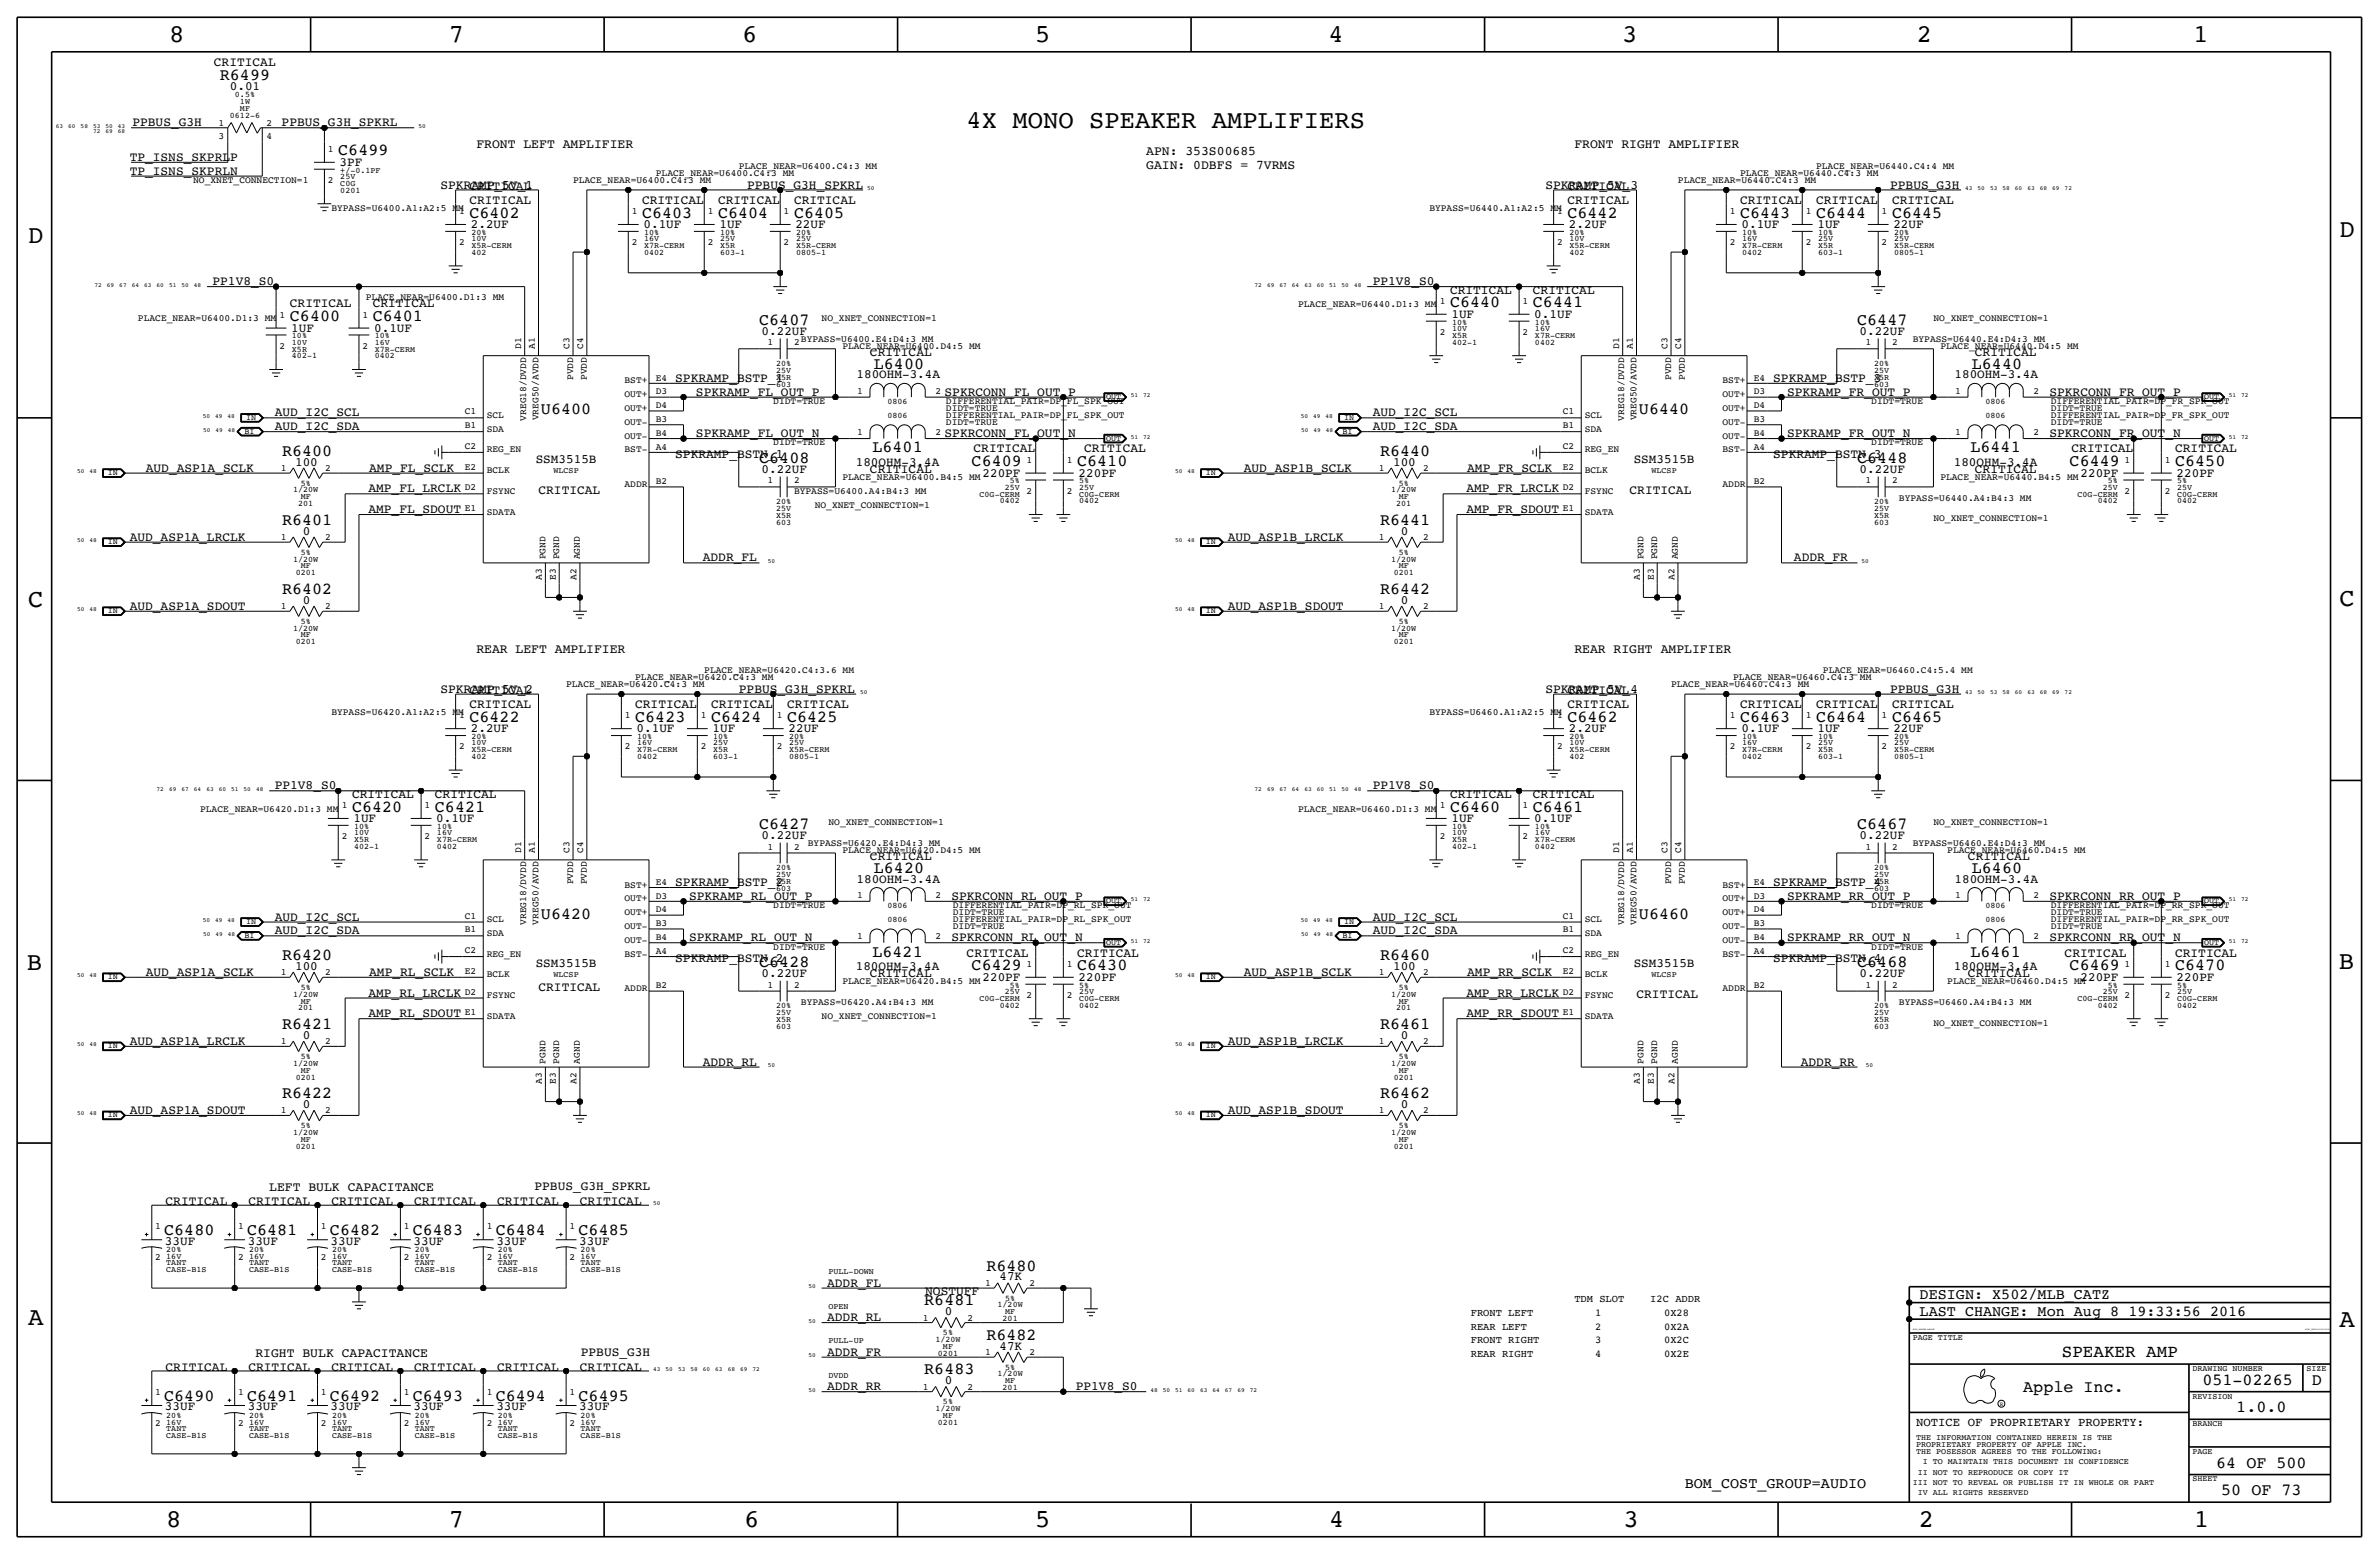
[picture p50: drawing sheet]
<svg xmlns="http://www.w3.org/2000/svg" width="875mm" height="572mm" viewBox="0 0 875 572" stroke-linecap="round" stroke-linejoin="round" font-family="sans-serif">
<defs><g id="words">
<g font-size="9.4">
<text x="62.2" y="15.5">8</text>
<text x="165.1" y="15.5">7</text>
<text x="273" y="15.5">6</text>
<text x="380.7" y="15.5">5</text>
<text x="488.7" y="15.5">4</text>
<text x="596.6" y="15.5">3</text>
<text x="705" y="15.5">2</text>
<text x="806.6" y="15.5">1</text>
<text x="355.5" y="47">4X MONO SPEAKER AMPLIFIERS</text>
<text x="10.4" y="89.4">D</text>
<text x="860.5" y="87.1">D</text>
<text x="10.4" y="223.3">C</text>
<text x="860.5" y="222.8">C</text>
<text x="9.9" y="356.6">B</text>
<text x="860.2" y="356.4">B</text>
<text x="10.4" y="487.4">A</text>
<text x="860.5" y="488.2">A</text>
<text x="61.2" y="561.6">8</text>
<text x="165.1" y="561.6">7</text>
<text x="273.8" y="561.6">6</text>
<text x="380.7" y="561.6">5</text>
<text x="488.9" y="561.6">4</text>
<text x="597.1" y="561.6">3</text>
<text x="705.8" y="561.6">2</text>
<text x="806.9" y="561.6">1</text>
</g>
<text font-size="6.5" x="758.4" y="499.1">SPEAKER AMP</text>
<g font-size="6.2">
<text x="80.9" y="29.5">R6499</text>
<text x="124.4" y="57.2">C6499</text>
<text x="172.7" y="80">C6402</text>
<text x="236.2" y="80">C6403</text>
<text x="264.1" y="80">C6404</text>
<text x="292" y="80">C6405</text>
<text x="576.5" y="80">C6442</text>
<text x="640" y="80">C6443</text>
<text x="668" y="80">C6444</text>
<text x="695.9" y="80">C6445</text>
<text x="533.3" y="113">C6440</text>
<text x="563.8" y="113">C6441</text>
<text x="106.6" y="118.1">C6400</text>
<text x="137.1" y="118.1">C6401</text>
<text x="279.2" y="119.4">C6407</text>
<text x="683.1" y="119.4">C6447</text>
<text x="321.4" y="135.6">L6400</text>
<text x="725.3" y="135.6">L6440</text>
<text x="199" y="152.4">U6400</text>
<text x="602.8" y="152.4">U6440</text>
<text x="103.7" y="167.6">R6400</text>
<text x="320.9" y="166.4">L6401</text>
<text x="507.6" y="167.6">R6440</text>
<text x="724.8" y="166.4">L6441</text>
<text x="279.2" y="170.2">C6408</text>
<text x="357.4" y="171.5">C6409</text>
<text x="396.2" y="171.5">C6410</text>
<text x="683.1" y="170.2">C6448</text>
<text x="761.2" y="171.5">C6449</text>
<text x="800" y="171.5">C6450</text>
<text x="103.7" y="193">R6401</text>
<text x="507.6" y="193">R6441</text>
<text x="103.7" y="218.4">R6402</text>
<text x="507.6" y="218.4">R6442</text>
<text x="172.7" y="265.4">C6422</text>
<text x="233.6" y="265.4">C6423</text>
<text x="261.6" y="265.4">C6424</text>
<text x="289.5" y="265.4">C6425</text>
<text x="576.5" y="265.4">C6462</text>
<text x="640" y="265.4">C6463</text>
<text x="668" y="265.4">C6464</text>
<text x="695.9" y="265.4">C6465</text>
<text x="129.5" y="298.5">C6420</text>
<text x="160" y="298.5">C6421</text>
<text x="533.3" y="298.5">C6460</text>
<text x="563.8" y="298.5">C6461</text>
<text x="279.2" y="304.8">C6427</text>
<text x="683.1" y="304.8">C6467</text>
<text x="321.4" y="321.1">L6420</text>
<text x="725.3" y="321.1">L6460</text>
<text x="199" y="337.8">U6420</text>
<text x="602.8" y="337.8">U6460</text>
<text x="103.7" y="353.1">R6420</text>
<text x="320.9" y="351.8">L6421</text>
<text x="507.6" y="353.1">R6460</text>
<text x="724.8" y="351.8">L6461</text>
<text x="279.2" y="355.6">C6428</text>
<text x="357.4" y="356.9">C6429</text>
<text x="396.2" y="356.9">C6430</text>
<text x="683.1" y="355.6">C6468</text>
<text x="761.2" y="356.9">C6469</text>
<text x="800" y="356.9">C6470</text>
<text x="103.7" y="378.5">R6421</text>
<text x="507.6" y="378.5">R6461</text>
<text x="103.7" y="403.9">R6422</text>
<text x="507.6" y="403.9">R6462</text>
<text x="60.4" y="454.2">C6480</text>
<text x="90.9" y="454.2">C6481</text>
<text x="121.4" y="454.2">C6482</text>
<text x="151.8" y="454.2">C6483</text>
<text x="182.3" y="454.2">C6484</text>
<text x="212.8" y="454.2">C6485</text>
<text x="362.8" y="467.4">R6480</text>
<text x="340" y="480.1">R6481</text>
<text x="362.8" y="492.8">R6482</text>
<text x="340" y="505.5">R6483</text>
<text x="810.1" y="509.3">051-02265</text>
<text x="850.3" y="509.3">D</text>
<text x="60.4" y="515.1">C6490</text>
<text x="90.9" y="515.1">C6491</text>
<text x="121.4" y="515.1">C6492</text>
<text x="151.8" y="515.1">C6493</text>
<text x="182.3" y="515.1">C6494</text>
<text x="212.8" y="515.1">C6495</text>
<text x="744.2" y="511.8">Apple Inc.</text>
<text x="822.6" y="519.4">1.0.0</text>
<text x="815.2" y="539.8">64 OF 500</text>
<text x="817" y="549.9">50 OF 73</text>
</g>
<g font-size="5.6">
<text x="706.1" y="477.8">DESIGN: X502/MLB_CATZ</text>
<text x="706.1" y="483.9">LAST CHANGE: Mon Aug 8 19:33:56 2016</text>
<text x="619.7" y="547.4">BOM_COST_GROUP=AUDIO</text>
</g>
<g font-size="4.8">
<text x="175.2" y="54.6">FRONT LEFT AMPLIFIER</text>
<text x="421.6" y="57.2">APN: 353S00685</text>
<text x="579.1" y="54.6">FRONT RIGHT AMPLIFIER</text>
<text x="421.6" y="62.2">GAIN: 0DBFS = 7VRMS</text>
<text x="175.2" y="240">REAR LEFT AMPLIFIER</text>
<text x="579.1" y="240">REAR RIGHT AMPLIFIER</text>
<text x="99" y="438.1">LEFT BULK CAPACITANCE</text>
<text x="93.9" y="499.1">RIGHT BULK CAPACITANCE</text>
</g>
<g font-size="4.7">
<text x="78.7" y="24.1">CRITICAL</text>
<text x="84.5" y="33">0.01</text>
<text x="48.7" y="46.5">PPBUS_G3H</text>
<text x="103.6" y="46.5">PPBUS_G3H_SPKRL</text>
<text x="47.7" y="59.2">TP_ISNS_SKPRLP</text>
<text x="47.7" y="64.3">TP_ISNS_SKPRLN</text>
<text x="124.9" y="61">3PF</text>
<text x="162" y="69.3">SPKRAMP_5V_1</text>
<text x="172.7" y="69.9">CRITICAL</text>
<text x="274.8" y="69.3">PPBUS_G3H_SPKRL</text>
<text x="568.4" y="69.3">SPKRAMP_5V_3</text>
<text x="576.5" y="69.9">CRITICAL</text>
<text x="695.2" y="69.3">PPBUS_G3H</text>
<text x="172.7" y="74.9">CRITICAL</text>
<text x="236.2" y="74.9">CRITICAL</text>
<text x="264.1" y="74.9">CRITICAL</text>
<text x="292" y="74.9">CRITICAL</text>
<text x="576.5" y="74.9">CRITICAL</text>
<text x="640" y="74.9">CRITICAL</text>
<text x="668" y="74.9">CRITICAL</text>
<text x="695.9" y="74.9">CRITICAL</text>
<text x="173.2" y="83.8">2.2UF</text>
<text x="236.7" y="83.8">0.1UF</text>
<text x="264.6" y="83.8">1UF</text>
<text x="292.6" y="83.8">22UF</text>
<text x="577" y="83.8">2.2UF</text>
<text x="640.5" y="83.8">0.1UF</text>
<text x="668.5" y="83.8">1UF</text>
<text x="696.4" y="83.8">22UF</text>
<text x="78.2" y="104.9">PP1V8_S0</text>
<text x="504.9" y="104.9">PP1V8_S0</text>
<text x="533.3" y="107.9">CRITICAL</text>
<text x="563.8" y="107.9">CRITICAL</text>
<text x="106.6" y="113">CRITICAL</text>
<text x="137.1" y="113">CRITICAL</text>
<text x="533.9" y="116.8">1UF</text>
<text x="564.3" y="116.8">0.1UF</text>
<text x="107.1" y="121.9">1UF</text>
<text x="137.6" y="121.9">0.1UF</text>
<text x="280.1" y="123.2">0.22UF</text>
<text x="684" y="123.2">0.22UF</text>
<text x="320" y="130.8">CRITICAL</text>
<text x="726.4" y="130.8">CRITICAL</text>
<text x="248.4" y="140.4">SPKRAMP_BSTP_1</text>
<text x="315" y="139.2">180OHM-3.4A</text>
<text x="652.2" y="140.4">SPKRAMP_BSTP_3</text>
<text x="718.9" y="139.2">180OHM-3.4A</text>
<text x="256" y="145.5">SPKRAMP_FL_OUT_P</text>
<text x="347.4" y="145.5">SPKRCONN_FL_OUT_P</text>
<text x="657.3" y="145.5">SPKRAMP_FR_OUT_P</text>
<text x="753.8" y="145.5">SPKRCONN_FR_OUT_P</text>
<text x="101" y="153.1">AUD_I2C_SCL</text>
<text x="504.9" y="153.2">AUD_I2C_SCL</text>
<text x="101" y="158.2">AUD_I2C_SDA</text>
<text x="256" y="160.8">SPKRAMP_FL_OUT_N</text>
<text x="347.4" y="160.8">SPKRCONN_FL_OUT_N</text>
<text x="504.9" y="158.2">AUD_I2C_SDA</text>
<text x="657.3" y="160.8">SPKRAMP_FR_OUT_N</text>
<text x="753.8" y="160.8">SPKRCONN_FR_OUT_N</text>
<text x="358.1" y="166.4">CRITICAL</text>
<text x="398.7" y="166.4">CRITICAL</text>
<text x="762" y="166.4">CRITICAL</text>
<text x="800.1" y="166.4">CRITICAL</text>
<text x="53.6" y="173.5">AUD_ASP1A_SCLK</text>
<text x="108.5" y="171.2">100</text>
<text x="135.8" y="173.5">AMP_FL_SCLK</text>
<text x="197" y="170.2">SSM3515B</text>
<text x="248.4" y="168.4">SPKRAMP_BSTN_1</text>
<text x="280.1" y="174">0.22UF</text>
<text x="314.8" y="171.5">180OHM-3.4A</text>
<text x="320" y="174">CRITICAL</text>
<text x="457.5" y="173.5">AUD_ASP1B_SCLK</text>
<text x="512.4" y="171.2">100</text>
<text x="539.7" y="173.5">AMP_FR_SCLK</text>
<text x="600.9" y="170.2">SSM3515B</text>
<text x="652.2" y="168.4">SPKRAMP_BSTN_3</text>
<text x="684" y="174">0.22UF</text>
<text x="718.6" y="171.5">180OHM-3.4A</text>
<text x="726.4" y="174">CRITICAL</text>
<text x="361.4" y="175.3">220PF</text>
<text x="396.7" y="175.3">220PF</text>
<text x="765.2" y="175.3">220PF</text>
<text x="800.6" y="175.3">220PF</text>
<text x="135.5" y="181.1">AMP_FL_LRCLK</text>
<text x="198.1" y="181.6">CRITICAL</text>
<text x="539.4" y="181.1">AMP_FR_LRCLK</text>
<text x="599.4" y="181.6">CRITICAL</text>
<text x="135.5" y="188.7">AMP_FL_SDOUT</text>
<text x="539.4" y="188.7">AMP_FR_SDOUT</text>
<text x="111.3" y="196.6">0</text>
<text x="515.2" y="196.6">0</text>
<text x="47.7" y="198.9">AUD_ASP1A_LRCLK</text>
<text x="451.6" y="198.9">AUD_ASP1B_LRCLK</text>
<text x="258.5" y="206.5">ADDR_FL</text>
<text x="659.8" y="206.5">ADDR_FR</text>
<text x="111.3" y="222">0</text>
<text x="515.2" y="222">0</text>
<text x="47.7" y="224.3">AUD_ASP1A_SDOUT</text>
<text x="451.6" y="224.3">AUD_ASP1B_SDOUT</text>
<text x="162" y="254.7">SPKRAMP_5V_2</text>
<text x="172.7" y="255.3">CRITICAL</text>
<text x="271.8" y="254.8">PPBUS_G3H_SPKRL</text>
<text x="568.4" y="254.7">SPKRAMP_5V_4</text>
<text x="576.5" y="255.3">CRITICAL</text>
<text x="695.2" y="254.7">PPBUS_G3H</text>
<text x="172.7" y="260.3">CRITICAL</text>
<text x="233.6" y="260.3">CRITICAL</text>
<text x="261.6" y="260.3">CRITICAL</text>
<text x="289.5" y="260.4">CRITICAL</text>
<text x="576.5" y="260.3">CRITICAL</text>
<text x="640" y="260.3">CRITICAL</text>
<text x="668" y="260.3">CRITICAL</text>
<text x="695.9" y="260.4">CRITICAL</text>
<text x="173.2" y="269.2">2.2UF</text>
<text x="234.1" y="269.2">0.1UF</text>
<text x="262.1" y="269.2">1UF</text>
<text x="290" y="269.2">22UF</text>
<text x="577" y="269.2">2.2UF</text>
<text x="640.5" y="269.2">0.1UF</text>
<text x="668.5" y="269.2">1UF</text>
<text x="696.4" y="269.2">22UF</text>
<text x="101" y="290.3">PP1V8_S0</text>
<text x="129.5" y="293.4">CRITICAL</text>
<text x="160" y="293.4">CRITICAL</text>
<text x="504.9" y="290.3">PP1V8_S0</text>
<text x="533.3" y="293.4">CRITICAL</text>
<text x="563.8" y="293.4">CRITICAL</text>
<text x="130" y="302.3">1UF</text>
<text x="160.5" y="302.3">0.1UF</text>
<text x="533.9" y="302.3">1UF</text>
<text x="564.3" y="302.3">0.1UF</text>
<text x="280.1" y="308.6">0.22UF</text>
<text x="684" y="308.6">0.22UF</text>
<text x="320" y="316.2">CRITICAL</text>
<text x="723.8" y="316.2">CRITICAL</text>
<text x="248.4" y="325.9">SPKRAMP_BSTP_2</text>
<text x="315" y="324.6">180OHM-3.4A</text>
<text x="652.2" y="325.9">SPKRAMP_BSTP_4</text>
<text x="718.9" y="324.6">180OHM-3.4A</text>
<text x="253.4" y="331">SPKRAMP_RL_OUT_P</text>
<text x="350" y="331">SPKRCONN_RL_OUT_P</text>
<text x="657.3" y="331">SPKRAMP_RR_OUT_P</text>
<text x="753.8" y="330.9">SPKRCONN_RR_OUT_P</text>
<text x="101" y="338.6">AUD_I2C_SCL</text>
<text x="504.9" y="338.6">AUD_I2C_SCL</text>
<text x="101" y="343.6">AUD_I2C_SDA</text>
<text x="253.4" y="346.2">SPKRAMP_RL_OUT_N</text>
<text x="350" y="346.2">SPKRCONN_RL_OUT_N</text>
<text x="504.9" y="343.7">AUD_I2C_SDA</text>
<text x="657.3" y="346.2">SPKRAMP_RR_OUT_N</text>
<text x="753.8" y="346.2">SPKRCONN_RR_OUT_N</text>
<text x="248.4" y="353.8">SPKRAMP_BSTN_2</text>
<text x="355.5" y="351.8">CRITICAL</text>
<text x="396.2" y="351.8">CRITICAL</text>
<text x="652.2" y="353.8">SPKRAMP_BSTN_4</text>
<text x="759.4" y="351.8">CRITICAL</text>
<text x="800" y="351.8">CRITICAL</text>
<text x="53.6" y="358.9">AUD_ASP1A_SCLK</text>
<text x="108.5" y="356.6">100</text>
<text x="135.8" y="358.9">AMP_RL_SCLK</text>
<text x="197" y="355.6">SSM3515B</text>
<text x="280.1" y="359.4">0.22UF</text>
<text x="314.8" y="356.9">180OHM-3.4A</text>
<text x="320" y="359.4">CRITICAL</text>
<text x="457.5" y="358.9">AUD_ASP1B_SCLK</text>
<text x="512.4" y="356.6">100</text>
<text x="539.7" y="358.9">AMP_RR_SCLK</text>
<text x="600.9" y="355.6">SSM3515B</text>
<text x="684" y="359.4">0.22UF</text>
<text x="718.6" y="356.9">180OHM-3.4A</text>
<text x="723.8" y="359.4">CRITICAL</text>
<text x="198.1" y="364.5">CRITICAL</text>
<text x="361.4" y="360.7">220PF</text>
<text x="396.7" y="360.7">220PF</text>
<text x="765.2" y="360.7">220PF</text>
<text x="800.6" y="360.7">220PF</text>
<text x="135.5" y="366.5">AMP_RL_LRCLK</text>
<text x="539.4" y="366.5">AMP_RR_LRCLK</text>
<text x="601.9" y="367">CRITICAL</text>
<text x="135.5" y="374.1">AMP_RL_SDOUT</text>
<text x="539.4" y="374.1">AMP_RR_SDOUT</text>
<text x="111.3" y="382">0</text>
<text x="515.2" y="382">0</text>
<text x="47.7" y="384.3">AUD_ASP1A_LRCLK</text>
<text x="451.6" y="384.3">AUD_ASP1B_LRCLK</text>
<text x="258.5" y="391.9">ADDR_RL</text>
<text x="662.4" y="391.9">ADDR_RR</text>
<text x="111.3" y="407.4">0</text>
<text x="515.2" y="407.4">0</text>
<text x="47.7" y="409.7">AUD_ASP1A_SDOUT</text>
<text x="451.6" y="409.7">AUD_ASP1B_SDOUT</text>
<text x="196.6" y="437.6">PPBUS_G3H_SPKRL</text>
<text x="60.9" y="443.2">CRITICAL</text>
<text x="91.4" y="443.2">CRITICAL</text>
<text x="121.9" y="443.2">CRITICAL</text>
<text x="152.3" y="443.2">CRITICAL</text>
<text x="182.8" y="443.2">CRITICAL</text>
<text x="213.3" y="443.2">CRITICAL</text>
<text x="60.7" y="457.7">33UF</text>
<text x="91.1" y="457.7">33UF</text>
<text x="121.6" y="457.7">33UF</text>
<text x="152.1" y="457.7">33UF</text>
<text x="182.6" y="457.7">33UF</text>
<text x="213.1" y="457.7">33UF</text>
<text x="304.2" y="473.2">ADDR_FL</text>
<text x="367.6" y="470.9">47K</text>
<text x="340.3" y="476.2">NOSTUFF</text>
<text x="304.2" y="485.9">ADDR_RL</text>
<text x="347.5" y="483.6">0</text>
<text x="367.6" y="496.3">47K</text>
<text x="213.6" y="498.6">PPBUS_G3H</text>
<text x="304.2" y="498.6">ADDR_FR</text>
<text x="60.9" y="504.2">CRITICAL</text>
<text x="91.4" y="504.2">CRITICAL</text>
<text x="121.9" y="504.2">CRITICAL</text>
<text x="152.3" y="504.2">CRITICAL</text>
<text x="182.8" y="504.2">CRITICAL</text>
<text x="213.3" y="504.2">CRITICAL</text>
<text x="347.5" y="509">0</text>
<text x="304.2" y="511.3">ADDR_RR</text>
<text x="395.7" y="511.3">PP1V8_S0</text>
<text x="60.7" y="518.7">33UF</text>
<text x="91.1" y="518.7">33UF</text>
<text x="121.6" y="518.7">33UF</text>
<text x="152.1" y="518.7">33UF</text>
<text x="182.6" y="518.7">33UF</text>
<text x="213.1" y="518.7">33UF</text>
</g>
<text font-size="4.5" x="704.8" y="524.5">NOTICE OF PROPRIETARY PROPERTY:</text>
<g font-size="3.8">
<text x="579.1" y="478.8">TDM SLOT</text>
<text x="607" y="478.8">I2C ADDR</text>
<text x="541" y="483.9">FRONT LEFT</text>
<text x="586.7" y="483.9">1</text>
<text x="612.1" y="483.9">0X28</text>
<text x="541" y="489">REAR LEFT</text>
<text x="586.7" y="489">2</text>
<text x="612.1" y="489">0X2A</text>
<text x="541" y="494">FRONT RIGHT</text>
<text x="586.7" y="494">3</text>
<text x="612.1" y="494">0X2C</text>
<text x="541" y="499.1">REAR RIGHT</text>
<text x="586.7" y="499.1">4</text>
<text x="612.1" y="499.1">0X2E</text>
</g>
<g font-size="3.5">
<text x="80.4" y="46.2">1</text>
<text x="98" y="46.2">2</text>
<text x="80.4" y="51.1">3</text>
<text x="98" y="51.1">4</text>
<text x="120.6" y="55.9">1</text>
<text x="241.2" y="64.8">PLACE_NEAR=U6400.C4:3 MM</text>
<text x="271.7" y="62.2">PLACE_NEAR=U6400.C4:3 MM</text>
<text x="640" y="64.8">PLACE_NEAR=U6440.C4:3 MM</text>
<text x="668" y="62.2">PLACE_NEAR=U6440.C4:4 MM</text>
<text x="71.1" y="67.3">NO_XNET_CONNECTION=1</text>
<text x="120.6" y="67.3">2</text>
<text x="210.8" y="67.3">PLACE_NEAR=U6400.C4:3 MM</text>
<text x="617.2" y="67.3">PLACE_NEAR=U6440.C4:3 MM</text>
<text x="121.9" y="77.5">BYPASS=U6400.A1:A2:5 MM</text>
<text x="525.7" y="77.5">BYPASS=U6440.A1:A2:5 MM</text>
<text x="168.9" y="78.7">1</text>
<text x="232.4" y="78.7">1</text>
<text x="260.3" y="78.7">1</text>
<text x="288.2" y="78.7">1</text>
<text x="572.7" y="78.7">1</text>
<text x="636.2" y="78.7">1</text>
<text x="664.2" y="78.7">1</text>
<text x="692.1" y="78.7">1</text>
<text x="168.9" y="90.2">2</text>
<text x="232.4" y="90.2">2</text>
<text x="260.3" y="90.2">2</text>
<text x="288.2" y="90.2">2</text>
<text x="572.7" y="90.2">2</text>
<text x="636.2" y="90.2">2</text>
<text x="664.2" y="90.2">2</text>
<text x="692.1" y="90.2">2</text>
<text x="134.6" y="110.5">PLACE_NEAR=U6400.D1:3 MM</text>
<text x="477.5" y="113">PLACE_NEAR=U6440.D1:3 MM</text>
<text x="529.5" y="111.8">1</text>
<text x="560" y="111.8">1</text>
<text x="50.7" y="118.1">PLACE_NEAR=U6400.D1:3 MM</text>
<text x="102.8" y="116.8">1</text>
<text x="133.3" y="116.8">1</text>
<text x="302.2" y="118.1">NO_XNET_CONNECTION=1</text>
<text x="711.1" y="118.1">NO_XNET_CONNECTION=1</text>
<text x="294.6" y="125.7">BYPASS=U6400.E4:D4:3 MM</text>
<text x="529.5" y="123.2">2</text>
<text x="560" y="123.2">2</text>
<text x="703.5" y="125.7">BYPASS=U6440.E4:D4:3 MM</text>
<text x="102.8" y="128.3">2</text>
<text x="133.3" y="128.3">2</text>
<text x="191.7" y="128.2" transform="rotate(-90 191.7 128.2)">D1</text>
<text x="196.7" y="128.2" transform="rotate(-90 196.7 128.2)">A1</text>
<text x="209.4" y="128.2" transform="rotate(-90 209.4 128.2)">C3</text>
<text x="214.5" y="128.2" transform="rotate(-90 214.5 128.2)">C4</text>
<text x="282.3" y="127">1</text>
<text x="292" y="127">2</text>
<text x="309.8" y="128.3">PLACE_NEAR=U6400.D4:5 MM</text>
<text x="595.5" y="128.2" transform="rotate(-90 595.5 128.2)">D1</text>
<text x="600.6" y="128.2" transform="rotate(-90 600.6 128.2)">A1</text>
<text x="613.3" y="128.2" transform="rotate(-90 613.3 128.2)">C3</text>
<text x="618.4" y="128.2" transform="rotate(-90 618.4 128.2)">C4</text>
<text x="686.2" y="127">1</text>
<text x="695.9" y="127">2</text>
<text x="713.7" y="128.3">PLACE_NEAR=U6440.D4:5 MM</text>
<text x="210.8" y="139.8" transform="rotate(-90 210.8 139.8)">PVDD</text>
<text x="215.8" y="139.8" transform="rotate(-90 215.8 139.8)">PVDD</text>
<text x="229.7" y="141">BST+</text>
<text x="241.2" y="140">E4</text>
<text x="614.6" y="139.8" transform="rotate(-90 614.6 139.8)">PVDD</text>
<text x="619.7" y="139.8" transform="rotate(-90 619.7 139.8)">PVDD</text>
<text x="633.6" y="141">BST+</text>
<text x="645.1" y="140">E4</text>
<text x="229.7" y="146">OUT+</text>
<text x="241.2" y="145">D3</text>
<text x="284.4" y="148.6">DIDT=TRUE</text>
<text x="315.3" y="144.8">1</text>
<text x="344.1" y="144.8">2</text>
<text x="347.9" y="148.6">DIFFERENTIAL_PAIR=DP_FL_SPK_OUT</text>
<text x="633.6" y="146">OUT+</text>
<text x="645.1" y="145">D3</text>
<text x="688.3" y="148.6">DIDT=TRUE</text>
<text x="719.2" y="144.8">1</text>
<text x="748" y="144.8">2</text>
<text x="754.3" y="148.6">DIFFERENTIAL_PAIR=DP_FR_SPK_OUT</text>
<text x="171" y="152.4">C1</text>
<text x="179" y="153.7">SCL</text>
<text x="193.5" y="154.7" transform="rotate(-90 193.5 154.7)">VREG18/DVDD</text>
<text x="198.1" y="154.6" transform="rotate(-90 198.1 154.6)">VREG50/AVDD</text>
<text x="229.7" y="151.1">OUT+</text>
<text x="241.2" y="150.1">D4</text>
<text x="241.2" y="155.2">B3</text>
<text x="347.9" y="153.7">DIFFERENTIAL_PAIR=DP_FL_SPK_OUT</text>
<text x="347.9" y="151.1">DIDT=TRUE</text>
<text x="574.8" y="152.4">C1</text>
<text x="582.9" y="153.7">SCL</text>
<text x="597.4" y="154.7" transform="rotate(-90 597.4 154.7)">VREG18/DVDD</text>
<text x="601.9" y="154.6" transform="rotate(-90 601.9 154.6)">VREG50/AVDD</text>
<text x="633.6" y="151.1">OUT+</text>
<text x="645.1" y="150.1">D4</text>
<text x="645.1" y="155.2">B3</text>
<text x="754.3" y="151.1">DIDT=TRUE</text>
<text x="754.3" y="153.7">DIFFERENTIAL_PAIR=DP_FR_SPK_OUT</text>
<text x="171" y="157.5">B1</text>
<text x="179" y="158.8">SDA</text>
<text x="229.7" y="156.2">OUT-</text>
<text x="229.7" y="161.3">OUT-</text>
<text x="241.2" y="160.3">B4</text>
<text x="315.3" y="160">1</text>
<text x="344.1" y="160">2</text>
<text x="347.9" y="156.2">DIDT=TRUE</text>
<text x="574.8" y="157.5">B1</text>
<text x="582.9" y="158.8">SDA</text>
<text x="633.6" y="156.2">OUT-</text>
<text x="633.6" y="161.3">OUT-</text>
<text x="645.1" y="160.3">B4</text>
<text x="719.2" y="160">1</text>
<text x="748" y="160">2</text>
<text x="754.3" y="156.2">DIDT=TRUE</text>
<text x="171" y="165.1">C2</text>
<text x="179" y="166.4">REG_EN</text>
<text x="229.7" y="166.4">BST-</text>
<text x="241.2" y="165.4">A4</text>
<text x="284.4" y="163.8">DIDT=TRUE</text>
<text x="574.8" y="165.1">C2</text>
<text x="582.9" y="166.4">REG_EN</text>
<text x="633.6" y="166.4">BST-</text>
<text x="645.1" y="165.4">A4</text>
<text x="688.3" y="163.8">DIDT=TRUE</text>
<text x="103.2" y="173.2">1</text>
<text x="119.6" y="173.2">2</text>
<text x="171" y="172.7">E2</text>
<text x="179" y="174">BCLK</text>
<text x="377.6" y="170.2">1</text>
<text x="392.4" y="170.2">1</text>
<text x="507.1" y="173.2">1</text>
<text x="523.4" y="173.2">2</text>
<text x="574.8" y="172.7">E2</text>
<text x="582.9" y="174">BCLK</text>
<text x="781.4" y="170.2">1</text>
<text x="796.2" y="170.2">1</text>
<text x="229.7" y="179.1">ADDR</text>
<text x="241.2" y="178.1">B2</text>
<text x="282.3" y="177.8">1</text>
<text x="292" y="177.8">2</text>
<text x="309.8" y="176.5">PLACE_NEAR=U6400.B4:5 MM</text>
<text x="633.6" y="179.1">ADDR</text>
<text x="645.1" y="178.1">B2</text>
<text x="686.2" y="177.8">1</text>
<text x="695.9" y="177.8">2</text>
<text x="713.7" y="176.5">PLACE_NEAR=U6440.B4:5 MM</text>
<text x="171" y="180.3">D2</text>
<text x="179" y="181.6">FSYNC</text>
<text x="292.1" y="181.6">BYPASS=U6400.A4:B4:3 MM</text>
<text x="377.6" y="181.6">2</text>
<text x="392.4" y="181.6">2</text>
<text x="574.8" y="180.3">D2</text>
<text x="582.9" y="181.6">FSYNC</text>
<text x="698.4" y="184.2">BYPASS=U6440.A4:B4:3 MM</text>
<text x="781.4" y="181.6">2</text>
<text x="796.2" y="181.6">2</text>
<text x="171" y="188">E1</text>
<text x="179" y="189.2">SDATA</text>
<text x="299.7" y="186.7">NO_XNET_CONNECTION=1</text>
<text x="574.8" y="188">E1</text>
<text x="582.9" y="189.2">SDATA</text>
<text x="711.1" y="191.8">NO_XNET_CONNECTION=1</text>
<text x="103.2" y="198.6">1</text>
<text x="119.6" y="198.6">2</text>
<text x="507.1" y="198.6">1</text>
<text x="523.4" y="198.6">2</text>
<text x="200.6" y="205.7" transform="rotate(-90 200.6 205.7)">PGND</text>
<text x="205.7" y="205.7" transform="rotate(-90 205.7 205.7)">PGND</text>
<text x="213.3" y="205.7" transform="rotate(-90 213.3 205.7)">AGND</text>
<text x="604.5" y="205.7" transform="rotate(-90 604.5 205.7)">PGND</text>
<text x="609.6" y="205.7" transform="rotate(-90 609.6 205.7)">PGND</text>
<text x="617.2" y="205.7" transform="rotate(-90 617.2 205.7)">AGND</text>
<text x="199.3" y="213.3" transform="rotate(-90 199.3 213.3)">A3</text>
<text x="204.4" y="213.3" transform="rotate(-90 204.4 213.3)">E3</text>
<text x="212" y="213.3" transform="rotate(-90 212 213.3)">A2</text>
<text x="603.2" y="213.3" transform="rotate(-90 603.2 213.3)">A3</text>
<text x="608.3" y="213.3" transform="rotate(-90 608.3 213.3)">E3</text>
<text x="615.9" y="213.3" transform="rotate(-90 615.9 213.3)">A2</text>
<text x="103.2" y="224">1</text>
<text x="119.6" y="224">2</text>
<text x="507.1" y="224">1</text>
<text x="523.4" y="224">2</text>
<text x="233.6" y="250.2">PLACE_NEAR=U6420.C4:3 MM</text>
<text x="259" y="247.7">PLACE_NEAR=U6420.C4:3.6 MM</text>
<text x="637.5" y="250.2">PLACE_NEAR=U6460.C4:3 MM</text>
<text x="670.5" y="247.7">PLACE_NEAR=U6460.C4:5.4 MM</text>
<text x="208.2" y="252.7">PLACE_NEAR=U6420.C4:3 MM</text>
<text x="614.6" y="252.7">PLACE_NEAR=U6460.C4:3 MM</text>
<text x="121.9" y="262.9">BYPASS=U6420.A1:A2:5 MM</text>
<text x="525.7" y="262.9">BYPASS=U6460.A1:A2:5 MM</text>
<text x="168.9" y="264.2">1</text>
<text x="229.8" y="264.2">1</text>
<text x="257.8" y="264.2">1</text>
<text x="285.7" y="264.2">1</text>
<text x="572.7" y="264.2">1</text>
<text x="636.2" y="264.2">1</text>
<text x="664.2" y="264.2">1</text>
<text x="692.1" y="264.2">1</text>
<text x="168.9" y="275.6">2</text>
<text x="229.8" y="275.6">2</text>
<text x="257.8" y="275.6">2</text>
<text x="285.7" y="275.6">2</text>
<text x="572.7" y="275.6">2</text>
<text x="636.2" y="275.6">2</text>
<text x="664.2" y="275.6">2</text>
<text x="692.1" y="275.6">2</text>
<text x="73.6" y="298.5">PLACE_NEAR=U6420.D1:3 MM</text>
<text x="125.7" y="297.2">1</text>
<text x="156.2" y="297.2">1</text>
<text x="477.5" y="298.5">PLACE_NEAR=U6460.D1:3 MM</text>
<text x="529.5" y="297.2">1</text>
<text x="560" y="297.2">1</text>
<text x="304.7" y="303.5">NO_XNET_CONNECTION=1</text>
<text x="711.1" y="303.5">NO_XNET_CONNECTION=1</text>
<text x="125.7" y="308.6">2</text>
<text x="156.2" y="308.6">2</text>
<text x="297.1" y="311.1">BYPASS=U6420.E4:D4:3 MM</text>
<text x="529.5" y="308.6">2</text>
<text x="560" y="308.6">2</text>
<text x="703.5" y="311.1">BYPASS=U6460.E4:D4:3 MM</text>
<text x="191.7" y="313.6" transform="rotate(-90 191.7 313.6)">D1</text>
<text x="196.7" y="313.6" transform="rotate(-90 196.7 313.6)">A1</text>
<text x="209.4" y="313.6" transform="rotate(-90 209.4 313.6)">C3</text>
<text x="214.5" y="313.6" transform="rotate(-90 214.5 313.6)">C4</text>
<text x="282.3" y="312.4">1</text>
<text x="292" y="312.4">2</text>
<text x="309.8" y="313.7">PLACE_NEAR=U6420.D4:5 MM</text>
<text x="595.5" y="313.6" transform="rotate(-90 595.5 313.6)">D1</text>
<text x="600.6" y="313.6" transform="rotate(-90 600.6 313.6)">A1</text>
<text x="613.3" y="313.6" transform="rotate(-90 613.3 313.6)">C3</text>
<text x="618.4" y="313.6" transform="rotate(-90 618.4 313.6)">C4</text>
<text x="686.2" y="312.4">1</text>
<text x="695.9" y="312.4">2</text>
<text x="716.2" y="313.7">PLACE_NEAR=U6460.D4:5 MM</text>
<text x="210.8" y="325.2" transform="rotate(-90 210.8 325.2)">PVDD</text>
<text x="215.8" y="325.2" transform="rotate(-90 215.8 325.2)">PVDD</text>
<text x="229.7" y="326.4">BST+</text>
<text x="241.2" y="325.4">E4</text>
<text x="614.6" y="325.2" transform="rotate(-90 614.6 325.2)">PVDD</text>
<text x="619.7" y="325.2" transform="rotate(-90 619.7 325.2)">PVDD</text>
<text x="633.6" y="326.4">BST+</text>
<text x="645.1" y="325.4">E4</text>
<text x="229.7" y="331.5">OUT+</text>
<text x="241.2" y="335.5">D4</text>
<text x="241.2" y="330.5">D3</text>
<text x="284.4" y="334">DIDT=TRUE</text>
<text x="315.3" y="330.2">1</text>
<text x="344.1" y="330.2">2</text>
<text x="350.5" y="334">DIFFERENTIAL_PAIR=DP_RL_SPK_OUT</text>
<text x="633.6" y="331.5">OUT+</text>
<text x="645.1" y="335.5">D4</text>
<text x="645.1" y="330.5">D3</text>
<text x="688.3" y="334">DIDT=TRUE</text>
<text x="719.2" y="330.2">1</text>
<text x="748" y="330.2">2</text>
<text x="754.3" y="334">DIFFERENTIAL_PAIR=DP_RR_SPK_OUT</text>
<text x="171" y="337.8">C1</text>
<text x="179" y="339.1">SCL</text>
<text x="193.5" y="340.2" transform="rotate(-90 193.5 340.2)">VREG18/DVDD</text>
<text x="198.1" y="340.1" transform="rotate(-90 198.1 340.1)">VREG50/AVDD</text>
<text x="229.7" y="341.6">OUT-</text>
<text x="229.7" y="336.6">OUT+</text>
<text x="241.2" y="340.6">B3</text>
<text x="350.5" y="336.5">DIDT=TRUE</text>
<text x="350.5" y="341.6">DIDT=TRUE</text>
<text x="350.5" y="339.1">DIFFERENTIAL_PAIR=DP_RL_SPK_OUT</text>
<text x="574.8" y="337.8">C1</text>
<text x="582.9" y="339.1">SCL</text>
<text x="597.4" y="340.2" transform="rotate(-90 597.4 340.2)">VREG18/DVDD</text>
<text x="601.9" y="340.1" transform="rotate(-90 601.9 340.1)">VREG50/AVDD</text>
<text x="633.6" y="341.6">OUT-</text>
<text x="633.6" y="336.6">OUT+</text>
<text x="645.1" y="340.6">B3</text>
<text x="754.3" y="341.6">DIDT=TRUE</text>
<text x="754.3" y="339.1">DIFFERENTIAL_PAIR=DP_RR_SPK_OUT</text>
<text x="754.3" y="336.5">DIDT=TRUE</text>
<text x="171" y="342.9">B1</text>
<text x="179" y="344.2">SDA</text>
<text x="229.7" y="346.7">OUT-</text>
<text x="241.2" y="345.7">B4</text>
<text x="315.3" y="345.4">1</text>
<text x="344.1" y="345.4">2</text>
<text x="574.8" y="342.9">B1</text>
<text x="582.9" y="344.2">SDA</text>
<text x="633.6" y="346.7">OUT-</text>
<text x="645.1" y="345.7">B4</text>
<text x="719.2" y="345.4">1</text>
<text x="748" y="345.4">2</text>
<text x="171" y="350.5">C2</text>
<text x="179" y="351.8">REG_EN</text>
<text x="229.7" y="351.8">BST-</text>
<text x="241.2" y="350.8">A4</text>
<text x="284.4" y="349.2">DIDT=TRUE</text>
<text x="574.8" y="350.5">C2</text>
<text x="582.9" y="351.8">REG_EN</text>
<text x="633.6" y="351.8">BST-</text>
<text x="645.1" y="350.8">A4</text>
<text x="688.3" y="349.3">DIDT=TRUE</text>
<text x="103.2" y="358.6">1</text>
<text x="119.6" y="358.6">2</text>
<text x="171" y="358.1">E2</text>
<text x="179" y="359.4">BCLK</text>
<text x="377.6" y="355.6">1</text>
<text x="392.4" y="355.6">1</text>
<text x="507.1" y="358.6">1</text>
<text x="523.4" y="358.6">2</text>
<text x="574.8" y="358.1">E2</text>
<text x="582.9" y="359.4">BCLK</text>
<text x="781.4" y="355.6">1</text>
<text x="796.2" y="355.6">1</text>
<text x="171" y="365.8">D2</text>
<text x="229.7" y="364.5">ADDR</text>
<text x="241.2" y="363.5">B2</text>
<text x="282.3" y="363.2">1</text>
<text x="292" y="363.2">2</text>
<text x="309.8" y="362">PLACE_NEAR=U6420.B4:5 MM</text>
<text x="574.8" y="365.8">D2</text>
<text x="633.6" y="364.5">ADDR</text>
<text x="645.1" y="363.5">B2</text>
<text x="686.2" y="363.2">1</text>
<text x="695.9" y="363.2">2</text>
<text x="716.2" y="362">PLACE_NEAR=U6460.D4:5 MM</text>
<text x="179" y="367">FSYNC</text>
<text x="294.6" y="369.6">BYPASS=U6420.A4:B4:3 MM</text>
<text x="377.6" y="367">2</text>
<text x="392.4" y="367">2</text>
<text x="582.9" y="367">FSYNC</text>
<text x="698.4" y="369.6">BYPASS=U6460.A4:B4:3 MM</text>
<text x="781.4" y="367">2</text>
<text x="796.2" y="367">2</text>
<text x="171" y="373.4">E1</text>
<text x="179" y="374.6">SDATA</text>
<text x="302.2" y="374.6">NO_XNET_CONNECTION=1</text>
<text x="574.8" y="373.4">E1</text>
<text x="582.9" y="374.6">SDATA</text>
<text x="711.1" y="377.2">NO_XNET_CONNECTION=1</text>
<text x="103.2" y="384">1</text>
<text x="119.6" y="384">2</text>
<text x="507.1" y="384">1</text>
<text x="523.4" y="384">2</text>
<text x="200.6" y="391.2" transform="rotate(-90 200.6 391.2)">PGND</text>
<text x="205.7" y="391.2" transform="rotate(-90 205.7 391.2)">PGND</text>
<text x="213.3" y="391.2" transform="rotate(-90 213.3 391.2)">AGND</text>
<text x="604.5" y="391.2" transform="rotate(-90 604.5 391.2)">PGND</text>
<text x="609.6" y="391.2" transform="rotate(-90 609.6 391.2)">PGND</text>
<text x="617.2" y="391.2" transform="rotate(-90 617.2 391.2)">AGND</text>
<text x="199.3" y="398.7" transform="rotate(-90 199.3 398.7)">A3</text>
<text x="204.4" y="398.7" transform="rotate(-90 204.4 398.7)">E3</text>
<text x="212" y="398.7" transform="rotate(-90 212 398.7)">A2</text>
<text x="603.2" y="398.7" transform="rotate(-90 603.2 398.7)">A3</text>
<text x="608.3" y="398.7" transform="rotate(-90 608.3 398.7)">E3</text>
<text x="615.9" y="398.7" transform="rotate(-90 615.9 398.7)">A2</text>
<text x="103.2" y="409.4">1</text>
<text x="119.6" y="409.4">2</text>
<text x="507.1" y="409.4">1</text>
<text x="523.4" y="409.4">2</text>
<text x="57.1" y="452.1">1</text>
<text x="87.6" y="452.1">1</text>
<text x="118.1" y="452.1">1</text>
<text x="148.5" y="452.1">1</text>
<text x="179" y="452.1">1</text>
<text x="209.5" y="452.1">1</text>
<text x="57.1" y="463.6">2</text>
<text x="87.6" y="463.6">2</text>
<text x="118.1" y="463.6">2</text>
<text x="148.5" y="463.6">2</text>
<text x="179" y="463.6">2</text>
<text x="209.5" y="463.6">2</text>
<text x="362.3" y="472.9">1</text>
<text x="378.7" y="472.9">2</text>
<text x="339.5" y="485.6">1</text>
<text x="355.8" y="485.6">2</text>
<text x="362.3" y="498.3">1</text>
<text x="378.7" y="498.3">2</text>
<text x="57.1" y="513.1">1</text>
<text x="87.6" y="513.1">1</text>
<text x="118.1" y="513.1">1</text>
<text x="148.5" y="513.1">1</text>
<text x="179" y="513.1">1</text>
<text x="209.5" y="513.1">1</text>
<text x="339.5" y="511">1</text>
<text x="355.8" y="511">2</text>
<text x="57.1" y="524.5">2</text>
<text x="87.6" y="524.5">2</text>
<text x="118.1" y="524.5">2</text>
<text x="148.5" y="524.5">2</text>
<text x="179" y="524.5">2</text>
<text x="209.5" y="524.5">2</text>
</g>
<g font-size="3.1">
<text x="86.4" y="35.8">0.5%</text>
<text x="88.3" y="40.9">MF</text>
<text x="88.3" y="38.4">1W</text>
<text x="84.6" y="43.4">0612-6</text>
<text x="125.2" y="65.8">25V</text>
<text x="125.2" y="63.5">+/-0.1PF</text>
<text x="125.2" y="70.9">0201</text>
<text x="125.2" y="68.3">C0G</text>
<text x="173.4" y="88.6">10V</text>
<text x="173.4" y="86.4">20%</text>
<text x="236.9" y="88.6">16V</text>
<text x="236.9" y="86.4">10%</text>
<text x="264.9" y="88.6">25V</text>
<text x="264.9" y="86.4">10%</text>
<text x="292.8" y="88.6">25V</text>
<text x="292.8" y="86.4">20%</text>
<text x="577.3" y="88.6">10V</text>
<text x="577.3" y="86.4">20%</text>
<text x="640.8" y="88.6">16V</text>
<text x="640.8" y="86.4">10%</text>
<text x="668.7" y="88.6">25V</text>
<text x="668.7" y="86.4">10%</text>
<text x="696.7" y="88.6">25V</text>
<text x="696.7" y="86.4">20%</text>
<text x="173.4" y="93.7">402</text>
<text x="173.4" y="91.2">X5R-CERM</text>
<text x="236.9" y="93.7">0402</text>
<text x="236.9" y="91.2">X7R-CERM</text>
<text x="264.9" y="93.7">603-1</text>
<text x="264.9" y="91.2">X5R</text>
<text x="292.8" y="93.7">0805-1</text>
<text x="292.8" y="91.2">X5R-CERM</text>
<text x="577.3" y="93.7">402</text>
<text x="577.3" y="91.2">X5R-CERM</text>
<text x="640.8" y="93.7">0402</text>
<text x="640.8" y="91.2">X7R-CERM</text>
<text x="668.7" y="93.7">603-1</text>
<text x="668.7" y="91.2">X5R</text>
<text x="696.7" y="93.7">0805-1</text>
<text x="696.7" y="91.2">X5R-CERM</text>
<text x="534.1" y="119.4">10%</text>
<text x="564.6" y="119.4">10%</text>
<text x="107.4" y="124.5">10%</text>
<text x="137.9" y="124.5">10%</text>
<text x="534.1" y="124.2">X5R</text>
<text x="534.1" y="121.7">10V</text>
<text x="564.6" y="124.2">X7R-CERM</text>
<text x="564.6" y="121.7">16V</text>
<text x="107.4" y="131.8">402-1</text>
<text x="107.4" y="129.3">X5R</text>
<text x="107.4" y="126.7">10V</text>
<text x="137.9" y="131.8">0402</text>
<text x="137.9" y="129.3">X7R-CERM</text>
<text x="137.9" y="126.7">16V</text>
<text x="534.1" y="126.7">402-1</text>
<text x="564.6" y="126.7">0402</text>
<text x="285.5" y="137.2">25V</text>
<text x="285.5" y="134.6">20%</text>
<text x="689.3" y="137.2">25V</text>
<text x="689.3" y="134.6">20%</text>
<text x="285.5" y="142.2">603</text>
<text x="285.5" y="139.7">X5R</text>
<text x="689.3" y="142.2">603</text>
<text x="689.3" y="139.7">X5R</text>
<text x="326.5" y="148.6">0806</text>
<text x="406.9" y="146.8">OUT</text>
<text x="730.3" y="148.6">0806</text>
<text x="810.7" y="146.8">OUT</text>
<text x="90.5" y="154.4">IN</text>
<text x="326.5" y="153.7">0806</text>
<text x="494.3" y="154.4">IN</text>
<text x="730.3" y="153.7">0806</text>
<text x="90" y="159.5">BI</text>
<text x="493.8" y="159.5">BI</text>
<text x="406.9" y="162.1">OUT</text>
<text x="810.7" y="162.1">OUT</text>
<text x="203.6" y="174">WLCSP</text>
<text x="607.5" y="174">WLCSP</text>
<text x="39.7" y="174.8">IN</text>
<text x="110.6" y="178.6">5%</text>
<text x="371.4" y="177.8">5%</text>
<text x="397" y="177.8">5%</text>
<text x="443.5" y="174.8">IN</text>
<text x="514.5" y="178.6">5%</text>
<text x="775.3" y="177.8">5%</text>
<text x="800.8" y="177.8">5%</text>
<text x="107.8" y="181.1">1/20W</text>
<text x="110.6" y="183.6">MF</text>
<text x="285.5" y="185.4">20%</text>
<text x="360.3" y="182.6">C0G-CERM</text>
<text x="367.7" y="185.2">0402</text>
<text x="369.6" y="180.1">25V</text>
<text x="397" y="185.2">0402</text>
<text x="397" y="182.6">C0G-CERM</text>
<text x="397" y="180.1">25V</text>
<text x="511.7" y="181.1">1/20W</text>
<text x="514.5" y="183.6">MF</text>
<text x="689.3" y="185.4">20%</text>
<text x="764.2" y="182.6">C0G-CERM</text>
<text x="771.6" y="185.2">0402</text>
<text x="773.4" y="180.1">25V</text>
<text x="800.8" y="185.2">0402</text>
<text x="800.8" y="182.6">C0G-CERM</text>
<text x="800.8" y="180.1">25V</text>
<text x="109.7" y="186.2">201</text>
<text x="285.5" y="190.5">X5R</text>
<text x="285.5" y="188">25V</text>
<text x="513.6" y="186.2">201</text>
<text x="689.3" y="190.5">X5R</text>
<text x="689.3" y="188">25V</text>
<text x="285.5" y="193">603</text>
<text x="689.3" y="193">603</text>
<text x="39.7" y="200.2">IN</text>
<text x="110.6" y="204">5%</text>
<text x="443.5" y="200.2">IN</text>
<text x="514.5" y="204">5%</text>
<text x="107.8" y="206.5">1/20W</text>
<text x="110.6" y="209">MF</text>
<text x="511.7" y="206.5">1/20W</text>
<text x="514.5" y="209">MF</text>
<text x="108.8" y="211.6">0201</text>
<text x="512.6" y="211.6">0201</text>
<text x="39.7" y="225.6">IN</text>
<text x="443.5" y="225.6">IN</text>
<text x="107.8" y="231.9">1/20W</text>
<text x="110.6" y="229.4">5%</text>
<text x="511.7" y="231.9">1/20W</text>
<text x="514.5" y="229.4">5%</text>
<text x="108.8" y="237">0201</text>
<text x="110.6" y="234.4">MF</text>
<text x="512.6" y="237">0201</text>
<text x="514.5" y="234.4">MF</text>
<text x="173.4" y="274.1">10V</text>
<text x="173.4" y="271.8">20%</text>
<text x="234.4" y="274.1">16V</text>
<text x="234.4" y="271.8">10%</text>
<text x="262.3" y="274.1">25V</text>
<text x="262.3" y="271.8">10%</text>
<text x="290.3" y="274.1">25V</text>
<text x="290.3" y="271.8">20%</text>
<text x="577.3" y="274.1">10V</text>
<text x="577.3" y="271.8">20%</text>
<text x="640.8" y="274.1">16V</text>
<text x="640.8" y="271.8">10%</text>
<text x="668.7" y="274.1">25V</text>
<text x="668.7" y="271.8">10%</text>
<text x="696.7" y="274.1">25V</text>
<text x="696.7" y="271.8">20%</text>
<text x="173.4" y="279.1">402</text>
<text x="173.4" y="276.6">X5R-CERM</text>
<text x="234.4" y="279.1">0402</text>
<text x="234.4" y="276.6">X7R-CERM</text>
<text x="262.3" y="279.1">603-1</text>
<text x="262.3" y="276.6">X5R</text>
<text x="290.3" y="279.1">0805-1</text>
<text x="290.3" y="276.6">X5R-CERM</text>
<text x="577.3" y="279.1">402</text>
<text x="577.3" y="276.6">X5R-CERM</text>
<text x="640.8" y="279.1">0402</text>
<text x="640.8" y="276.6">X7R-CERM</text>
<text x="668.7" y="279.1">603-1</text>
<text x="668.7" y="276.6">X5R</text>
<text x="696.7" y="279.1">0805-1</text>
<text x="696.7" y="276.6">X5R-CERM</text>
<text x="130.3" y="304.8">10%</text>
<text x="160.7" y="304.8">10%</text>
<text x="534.1" y="304.8">10%</text>
<text x="564.6" y="304.8">10%</text>
<text x="130.3" y="309.6">X5R</text>
<text x="130.3" y="307.1">10V</text>
<text x="160.7" y="309.6">X7R-CERM</text>
<text x="160.7" y="307.1">16V</text>
<text x="534.1" y="309.6">X5R</text>
<text x="534.1" y="307.1">10V</text>
<text x="564.6" y="309.6">X7R-CERM</text>
<text x="564.6" y="307.1">16V</text>
<text x="130.3" y="312.2">402-1</text>
<text x="160.7" y="312.2">0402</text>
<text x="534.1" y="312.2">402-1</text>
<text x="564.6" y="312.2">0402</text>
<text x="285.5" y="322.6">25V</text>
<text x="285.5" y="320">20%</text>
<text x="689.3" y="322.6">25V</text>
<text x="689.3" y="320">20%</text>
<text x="285.5" y="327.7">603</text>
<text x="285.5" y="325.1">X5R</text>
<text x="689.3" y="327.7">603</text>
<text x="689.3" y="325.1">X5R</text>
<text x="326.5" y="334">0806</text>
<text x="406.9" y="332.2">OUT</text>
<text x="730.3" y="334">0806</text>
<text x="810.7" y="332.2">OUT</text>
<text x="90.5" y="339.9">IN</text>
<text x="326.5" y="339.1">0806</text>
<text x="494.3" y="339.9">IN</text>
<text x="730.3" y="339.1">0806</text>
<text x="90" y="344.9">BI</text>
<text x="406.9" y="347.5">OUT</text>
<text x="493.8" y="344.9">BI</text>
<text x="810.7" y="347.5">OUT</text>
<text x="203.6" y="359.4">WLCSP</text>
<text x="607.5" y="359.4">WLCSP</text>
<text x="39.7" y="360.2">IN</text>
<text x="110.6" y="364">5%</text>
<text x="369.6" y="365.5">25V</text>
<text x="371.4" y="363.2">5%</text>
<text x="397" y="365.5">25V</text>
<text x="397" y="363.2">5%</text>
<text x="443.5" y="360.2">IN</text>
<text x="514.5" y="364">5%</text>
<text x="773.4" y="365.5">25V</text>
<text x="775.3" y="363.2">5%</text>
<text x="800.8" y="365.5">25V</text>
<text x="800.8" y="363.2">5%</text>
<text x="107.8" y="366.5">1/20W</text>
<text x="109.7" y="371.6">201</text>
<text x="110.6" y="369.1">MF</text>
<text x="285.5" y="370.8">20%</text>
<text x="360.3" y="368">C0G-CERM</text>
<text x="367.7" y="370.6">0402</text>
<text x="397" y="370.6">0402</text>
<text x="397" y="368">C0G-CERM</text>
<text x="511.7" y="366.5">1/20W</text>
<text x="513.6" y="371.6">201</text>
<text x="514.5" y="369.1">MF</text>
<text x="689.3" y="370.8">20%</text>
<text x="764.2" y="368">C0G-CERM</text>
<text x="771.6" y="370.6">0402</text>
<text x="800.8" y="370.6">0402</text>
<text x="800.8" y="368">C0G-CERM</text>
<text x="285.5" y="375.9">X5R</text>
<text x="285.5" y="373.4">25V</text>
<text x="689.3" y="375.9">X5R</text>
<text x="689.3" y="373.4">25V</text>
<text x="285.5" y="378.5">603</text>
<text x="689.3" y="378.5">603</text>
<text x="39.7" y="385.6">IN</text>
<text x="110.6" y="389.4">5%</text>
<text x="443.5" y="385.6">IN</text>
<text x="514.5" y="389.4">5%</text>
<text x="107.8" y="391.9">1/20W</text>
<text x="110.6" y="394.5">MF</text>
<text x="511.7" y="391.9">1/20W</text>
<text x="514.5" y="394.5">MF</text>
<text x="108.8" y="397">0201</text>
<text x="512.6" y="397">0201</text>
<text x="39.7" y="411">IN</text>
<text x="443.5" y="411">IN</text>
<text x="107.8" y="417.3">1/20W</text>
<text x="110.6" y="419.9">MF</text>
<text x="110.6" y="414.8">5%</text>
<text x="511.7" y="417.3">1/20W</text>
<text x="514.5" y="419.9">MF</text>
<text x="514.5" y="414.8">5%</text>
<text x="108.8" y="422.4">0201</text>
<text x="512.6" y="422.4">0201</text>
<text x="61.2" y="460.5">20%</text>
<text x="91.6" y="460.5">20%</text>
<text x="122.1" y="460.5">20%</text>
<text x="152.6" y="460.5">20%</text>
<text x="183.1" y="460.5">20%</text>
<text x="213.6" y="460.5">20%</text>
<text x="61.2" y="467.9">CASE-B1S</text>
<text x="61.2" y="465.3">TANT</text>
<text x="61.2" y="463">16V</text>
<text x="91.6" y="467.9">CASE-B1S</text>
<text x="91.6" y="465.3">TANT</text>
<text x="91.6" y="463">16V</text>
<text x="122.1" y="467.9">CASE-B1S</text>
<text x="122.1" y="465.3">TANT</text>
<text x="122.1" y="463">16V</text>
<text x="152.6" y="467.9">CASE-B1S</text>
<text x="152.6" y="465.3">TANT</text>
<text x="152.6" y="463">16V</text>
<text x="183.1" y="467.9">CASE-B1S</text>
<text x="183.1" y="465.3">TANT</text>
<text x="183.1" y="463">16V</text>
<text x="213.6" y="467.9">CASE-B1S</text>
<text x="213.6" y="465.3">TANT</text>
<text x="213.6" y="463">16V</text>
<text x="304.7" y="468.6">PULL-DOWN</text>
<text x="369.7" y="478.3">5%</text>
<text x="304.7" y="481.3">OPEN</text>
<text x="366.9" y="480.8">1/20W</text>
<text x="368.8" y="485.9">201</text>
<text x="369.7" y="483.4">MF</text>
<text x="346.8" y="491">5%</text>
<text x="304.7" y="494">PULL-UP</text>
<text x="344.1" y="493.5">1/20W</text>
<text x="346.8" y="496.1">MF</text>
<text x="703.5" y="492.8">PAGE TITLE</text>
<text x="345" y="498.6">0201</text>
<text x="369.7" y="503.7">5%</text>
<text x="304.7" y="506.7">DVDD</text>
<text x="366.9" y="506.2">1/20W</text>
<text x="369.7" y="508.8">MF</text>
<text x="806.4" y="504.2">DRAWING NUMBER</text>
<text x="848.3" y="504.2">SIZE</text>
<text x="368.8" y="511.3">201</text>
<text x="806.4" y="514.3">REVISION</text>
<text x="61.2" y="521.5">20%</text>
<text x="91.6" y="521.5">20%</text>
<text x="122.1" y="521.5">20%</text>
<text x="152.6" y="521.5">20%</text>
<text x="183.1" y="521.5">20%</text>
<text x="213.6" y="521.5">20%</text>
<text x="344.1" y="518.9">1/20W</text>
<text x="346.8" y="521.5">MF</text>
<text x="346.8" y="516.4">5%</text>
<text x="61.2" y="526.3">TANT</text>
<text x="61.2" y="524">16V</text>
<text x="91.6" y="526.3">TANT</text>
<text x="91.6" y="524">16V</text>
<text x="122.1" y="526.3">TANT</text>
<text x="122.1" y="524">16V</text>
<text x="152.6" y="526.3">TANT</text>
<text x="152.6" y="524">16V</text>
<text x="183.1" y="526.3">TANT</text>
<text x="183.1" y="524">16V</text>
<text x="213.6" y="526.3">TANT</text>
<text x="213.6" y="524">16V</text>
<text x="345" y="524">0201</text>
<text x="806.4" y="524.5">BRANCH</text>
<text x="61.2" y="528.8">CASE-B1S</text>
<text x="91.6" y="528.8">CASE-B1S</text>
<text x="122.1" y="528.8">CASE-B1S</text>
<text x="152.6" y="528.8">CASE-B1S</text>
<text x="183.1" y="528.8">CASE-B1S</text>
<text x="213.6" y="528.8">CASE-B1S</text>
<text x="704.8" y="532.1">PROPRIETARY PROPERTY OF APPLE INC.</text>
<text x="704.8" y="529.6">THE INFORMATION CONTAINED HEREIN IS THE</text>
<text x="704.8" y="534.7">THE POSESSOR AGREES TO THE FOLLOWING:</text>
<text x="707.2" y="538.5">I TO MAINTAIN THIS DOCUMENT IN CONFIDENCE</text>
<text x="806.4" y="534.7">PAGE</text>
<text x="705.4" y="542.3">II NOT TO REPRODUCE OR COPY IT</text>
<text x="806.4" y="544.8">SHEET</text>
<text x="703.5" y="546.1">III NOT TO REVEAL OR PUBLISH IT IN WHOLE OR PART</text>
<text x="705.4" y="549.9">IV ALL RIGHTS RESERVED</text>
</g>
<g font-size="2.3">
<text x="20.5" y="47">63</text>
<text x="25.1" y="47">60</text>
<text x="29.7" y="47">58</text>
<text x="34.2" y="47">53</text>
<text x="38.8" y="47">50</text>
<text x="43.4" y="47">43</text>
<text x="153.9" y="47">50</text>
<text x="34.2" y="48.8">72</text>
<text x="38.8" y="48.8">69</text>
<text x="43.4" y="48.8">68</text>
<text x="319" y="69.8">50</text>
<text x="722.8" y="69.8">43</text>
<text x="727.4" y="69.8">50</text>
<text x="732" y="69.8">53</text>
<text x="736.6" y="69.8">58</text>
<text x="741.1" y="69.8">60</text>
<text x="745.7" y="69.8">63</text>
<text x="750.3" y="69.8">68</text>
<text x="754.8" y="69.8">69</text>
<text x="759.4" y="69.8">72</text>
<text x="34.7" y="105.4">72</text>
<text x="39.3" y="105.4">69</text>
<text x="43.9" y="105.4">67</text>
<text x="48.5" y="105.4">64</text>
<text x="53" y="105.4">63</text>
<text x="57.6" y="105.4">60</text>
<text x="62.2" y="105.4">51</text>
<text x="66.8" y="105.4">50</text>
<text x="71.3" y="105.4">48</text>
<text x="461.5" y="105.4">72</text>
<text x="466" y="105.4">69</text>
<text x="470.6" y="105.4">67</text>
<text x="475.2" y="105.4">64</text>
<text x="479.8" y="105.4">63</text>
<text x="484.3" y="105.4">60</text>
<text x="488.9" y="105.4">51</text>
<text x="493.5" y="105.4">50</text>
<text x="498" y="105.4">48</text>
<text x="416" y="146.1">51</text>
<text x="420.5" y="146.1">72</text>
<text x="819.8" y="146">51</text>
<text x="824.4" y="146">72</text>
<text x="74.6" y="153.7">50</text>
<text x="79.1" y="153.7">49</text>
<text x="83.7" y="153.7">48</text>
<text x="478.4" y="153.7">50</text>
<text x="483" y="153.7">49</text>
<text x="487.6" y="153.7">48</text>
<text x="74.7" y="158.8">50</text>
<text x="79.2" y="158.8">49</text>
<text x="83.8" y="158.8">48</text>
<text x="416" y="161.3">51</text>
<text x="420.5" y="161.3">72</text>
<text x="478.5" y="158.8">50</text>
<text x="483.1" y="158.8">49</text>
<text x="487.7" y="158.8">48</text>
<text x="819.8" y="161.3">51</text>
<text x="824.4" y="161.3">72</text>
<text x="28.3" y="174">50</text>
<text x="32.9" y="174">48</text>
<text x="432.2" y="174">50</text>
<text x="436.8" y="174">48</text>
<text x="28.3" y="199.4">50</text>
<text x="32.9" y="199.4">48</text>
<text x="432.2" y="199.4">50</text>
<text x="436.8" y="199.4">48</text>
<text x="282.4" y="207">50</text>
<text x="684.7" y="207">50</text>
<text x="28.3" y="224.8">50</text>
<text x="32.9" y="224.8">48</text>
<text x="432.2" y="224.8">50</text>
<text x="436.8" y="224.8">48</text>
<text x="316.4" y="255.3">50</text>
<text x="722.8" y="255.3">43</text>
<text x="727.4" y="255.3">50</text>
<text x="732" y="255.3">53</text>
<text x="736.6" y="255.3">58</text>
<text x="741.1" y="255.3">60</text>
<text x="745.7" y="255.3">63</text>
<text x="750.3" y="255.3">68</text>
<text x="754.8" y="255.3">69</text>
<text x="759.4" y="255.3">72</text>
<text x="57.6" y="290.8">72</text>
<text x="62.2" y="290.8">69</text>
<text x="66.8" y="290.8">67</text>
<text x="71.3" y="290.8">64</text>
<text x="75.9" y="290.8">63</text>
<text x="80.5" y="290.8">60</text>
<text x="85" y="290.8">51</text>
<text x="89.6" y="290.8">50</text>
<text x="94.2" y="290.8">48</text>
<text x="461.5" y="290.8">72</text>
<text x="466" y="290.8">69</text>
<text x="470.6" y="290.8">67</text>
<text x="475.2" y="290.8">64</text>
<text x="479.8" y="290.8">63</text>
<text x="484.3" y="290.8">60</text>
<text x="488.9" y="290.8">51</text>
<text x="493.5" y="290.8">50</text>
<text x="498" y="290.8">48</text>
<text x="416" y="331.5">51</text>
<text x="420.5" y="331.5">72</text>
<text x="819.8" y="331.5">51</text>
<text x="824.4" y="331.5">72</text>
<text x="74.6" y="339.1">50</text>
<text x="79.1" y="339.1">49</text>
<text x="83.7" y="339.1">48</text>
<text x="478.4" y="339.1">50</text>
<text x="483" y="339.1">49</text>
<text x="487.6" y="339.1">48</text>
<text x="74.7" y="344.2">50</text>
<text x="79.2" y="344.2">49</text>
<text x="83.8" y="344.2">48</text>
<text x="416" y="346.7">51</text>
<text x="420.5" y="346.7">72</text>
<text x="478.5" y="344.2">50</text>
<text x="483.1" y="344.2">49</text>
<text x="487.7" y="344.2">48</text>
<text x="819.8" y="346.7">51</text>
<text x="824.4" y="346.7">72</text>
<text x="28.3" y="359.4">50</text>
<text x="32.9" y="359.4">48</text>
<text x="432.2" y="359.4">50</text>
<text x="436.8" y="359.4">48</text>
<text x="28.3" y="384.8">50</text>
<text x="32.9" y="384.8">48</text>
<text x="432.2" y="384.8">50</text>
<text x="436.8" y="384.8">48</text>
<text x="282.4" y="392.4">50</text>
<text x="686.3" y="392.4">50</text>
<text x="28.3" y="410.2">50</text>
<text x="32.9" y="410.2">48</text>
<text x="432.2" y="410.2">50</text>
<text x="436.8" y="410.2">48</text>
<text x="240.2" y="443.2">50</text>
<text x="297.4" y="473.7">50</text>
<text x="297.4" y="486.4">50</text>
<text x="297.4" y="499.1">50</text>
<text x="240.2" y="504.2">43</text>
<text x="244.8" y="504.2">50</text>
<text x="249.4" y="504.2">53</text>
<text x="254" y="504.2">58</text>
<text x="258.5" y="504.2">60</text>
<text x="263.1" y="504.2">63</text>
<text x="267.7" y="504.2">68</text>
<text x="272.2" y="504.2">69</text>
<text x="276.8" y="504.2">72</text>
<text x="297.4" y="511.8">50</text>
<text x="423.1" y="511.8">48</text>
<text x="427.7" y="511.8">50</text>
<text x="432.3" y="511.8">51</text>
<text x="436.8" y="511.8">60</text>
<text x="441.4" y="511.8">63</text>
<text x="446" y="511.8">64</text>
<text x="450.5" y="511.8">67</text>
<text x="455.1" y="511.8">69</text>
<text x="459.7" y="511.8">72</text>
</g>
<text font-size="2.2" x="735.5" y="516.9">R</text>
<g font-size=".8">
<text x="703.5" y="488.9">SYNC_MASTER=AHAAGE</text>
<text x="847.9" y="488.9">SYNC_DATE=03/23/2016</text>
</g>
</g></defs>
<g fill="none" stroke="#000" stroke-width=".37">
<path d="M48.2 59.7h35.6zM48.2 47h30.5zM78.7 47h5.1zM83.8 52.1v7.6zM83.8 47v5.1zM85 45.1l-1.2 1.9zM85 45.1l2 3.8zM88.8 45.1l-1.8 3.8zM88.8 45.1l2 3.8zM92.7 45.1l-1.9 3.8zM92.7 45.1l1.9 3.8zM95.9 47h5.6z"/>
<path d="M95.9 47l-1.3 2zM96.5 52.1v12.7zM96.5 47v5.1zM101.5 47h17.8zM115.5 59.7h7.6zM119.3 47v5.1zM119.3 47h33zM119.3 52.1v7.6zM48.2 64.8h48.3zM115.5 62.2h7.6zM116.8 74.9h5.1zM117.8 76.2h3.1z"/>
<path d="M118.6 77.5h1.5zM119.3 69.9v2.5zM119.3 62.2v7.7zM119.3 72.4v2.5zM167.6 69.9h30.5zM167.6 69.9v5zM167.6 74.9v7.7zM198.1 69.9v53.3zM215.8 69.9v22.8zM215.8 69.9h15.3zM231.1 69.9h27.9zM231.1 69.9v5z"/>
<path d="M231.1 74.9v7.7zM259 69.9h28zM259 69.9v5zM259 74.9v7.7zM287 69.9h30.4zM287 69.9v5zM287 74.9v7.7zM571.4 69.9h30.5zM571.4 69.9v5zM571.4 74.9v7.7zM601.9 69.9v53.3zM619.7 69.9v22.8z"/>
<path d="M619.7 69.9h15.2zM634.9 69.9h28zM634.9 69.9v5zM634.9 74.9v7.7zM662.9 69.9h27.9zM662.9 69.9v5zM662.9 74.9v7.7zM690.8 69.9h30.5zM690.8 69.9v5zM690.8 74.9v7.7zM163.8 82.6h7.6zM163.8 85.1h7.6z"/>
<path d="M165 97.8h5.1zM166.1 99.1h3zM167.6 92.7v2.6zM167.6 85.1v7.6zM167.6 95.3v2.5zM210.8 92.7v30.5zM210.8 92.7h5zM215.8 92.7v30.5zM227.3 82.6h7.6zM227.3 85.1h7.6zM231.1 92.7v7.6zM231.1 85.1v7.6z"/>
<path d="M255.2 82.6h7.6zM255.2 85.1h7.6zM259 92.7v7.6zM259 85.1v7.6zM283.2 85.1h7.6zM283.2 82.6h7.6zM287 92.7v7.6zM287 85.1v7.6zM567.6 85.1h7.7zM567.6 82.6h7.7zM568.9 97.8h5.1zM569.9 99.1h3.1z"/>
<path d="M571.4 92.7v2.6zM571.4 95.3v2.5zM571.4 85.1v7.6zM614.6 92.7v30.5zM614.6 92.7h5.1zM619.7 92.7v30.5zM631.1 85.1h7.7zM631.1 82.6h7.7zM634.9 92.7v7.6zM634.9 85.1v7.6zM659.1 85.1h7.6zM659.1 82.6h7.6z"/>
<path d="M662.9 92.7v7.6zM662.9 85.1v7.6zM687 85.1h7.6zM687 82.6h7.6zM690.8 92.7v7.6zM690.8 85.1v7.6zM76.1 105.4h25.4zM101.5 105.4h30.5zM101.5 105.4v7.6zM101.5 113v7.7zM132 105.4h61zM132 105.4v7.6z"/>
<path d="M132 113v7.7zM166.8 100.3h1.6zM193 105.4v17.8zM231.1 100.3h27.9zM259 100.3h28zM284.4 105.4h5.1zM285.4 106.7h3.1zM286.2 108h1.5zM287 100.3v2.6zM287 102.9v2.5zM502.9 105.4h25.4zM524.5 118.1h7.6z"/>
<path d="M524.5 115.6h7.6zM528.3 105.4h30.4zM528.3 105.4v2.6zM528.3 108v7.6zM528.3 118.1v7.6zM554.9 118.1h7.7zM554.9 115.6h7.7zM558.7 105.4h38.1zM558.7 105.4v2.6zM558.7 108v7.6zM558.7 118.1v7.6zM570.7 100.3h1.5z"/>
<path d="M596.8 105.4v17.8zM634.9 100.3h28zM662.9 100.3h27.9zM688.3 105.4h5.1zM689.3 106.7h3.1zM690.1 108h1.5zM690.8 100.3v2.6zM690.8 102.9v2.5zM97.7 120.7h7.7zM97.7 123.2h7.7zM99 135.9h5.1zM100 137.2h3.1z"/>
<path d="M100.8 138.4h1.5zM101.5 130.8v2.6zM101.5 123.2v7.6zM101.5 133.4v2.5zM128.2 120.7h7.6zM128.2 123.2h7.6zM129.5 135.9h5.1zM130.5 137.2h3.1zM131.3 138.4h1.5zM132 130.8v2.6zM132 133.4v2.5zM132 123.2v7.6z"/>
<path d="M177.7 130.8v76.2zM177.7 130.8h61zM193 123.2v7.6zM198.1 123.2v7.6zM210.8 123.2v7.6zM215.8 123.2v7.6zM238.7 130.8v76.2zM271.7 128.3h7.6zM271.7 128.3v12.7zM279.3 128.3h7.7zM287 124.5v7.6zM289.5 128.3h7.6z"/>
<path d="M289.5 124.5v7.6zM297.1 128.3h10.2zM307.3 128.3v17.7zM525.7 130.8h5.1zM526.7 132.1h3.1zM527.5 133.4h1.5zM528.3 125.7v2.6zM528.3 128.3v2.5zM556.2 130.8h5.1zM557.2 132.1h3.1zM558 133.4h1.5zM558.7 125.7v2.6z"/>
<path d="M558.7 128.3v2.5zM581.6 130.8v76.2zM581.6 130.8h61zM596.8 123.2v7.6zM601.9 123.2v7.6zM614.6 123.2v7.6zM619.7 123.2v7.6zM642.6 130.8v76.2zM675.6 128.3h7.6zM675.6 128.3v12.7zM683.2 128.3h7.6zM690.8 124.5v7.6z"/>
<path d="M693.4 128.3h7.6zM693.4 124.5v7.6zM701 128.3h10.1zM711.1 128.3v17.7zM87.1 158.7l1.6 1.6zM87.3 158.8l1.4 1.4zM87.3 158.8l1.4-1.5zM87.4 158.8l1.4-1.4zM87.4 158.8l1.4 1.3zM87.6 158.8l1.2-1.3zM87.6 158.7l1.2 1.3zM88.5 152.1h6.9z"/>
<path d="M88.5 152.1v3.1zM88.5 155.2h6.9zM88.6 152.2v2.9zM88.6 155.1h6.7zM88.6 152.2h6.7zM88.7 157.2h6.7zM88.7 157.2l-1.6 1.6zM88.7 157.3h6.6zM88.7 152.3v2.7zM88.7 155h6.5zM88.7 152.3h6.5zM88.8 157.4h6.5z"/>
<path d="M88.8 152.4h6.4zM88.8 157.5h6.4zM88.8 152.4v2.5zM88.8 154.9h6.4zM95.2 154.9l1.3-1.2zM95.2 157.5l1.3 1.3zM95.2 152.4l1.3 1.3zM95.2 155l1.4-1.3zM95.3 157.4l1.3 1.4zM95.3 152.3l1.3 1.4zM95.3 157.3l1.5 1.5zM95.3 152.2l1.5 1.5z"/>
<path d="M95.3 155.1l1.5-1.4zM95.4 157.2l1.5 1.6zM95.4 152.1l1.5 1.6zM95.4 155.2l1.5-1.5zM96.5 158.8h2.5zM96.5 153.7h2.5zM99 158.8h71.1zM99 153.7h71.1zM170.1 158.8h7.6zM170.1 153.7h7.6zM238.7 141h7.6zM238.7 156.2h7.6z"/>
<path d="M238.7 146.1h7.6zM238.7 151.1h7.6zM246.3 156.2h5.1zM246.3 141h25.4zM246.3 151.1h5.1zM246.3 146.1h5.1zM251.4 156.2v5.1zM251.4 146.1v5zM251.4 146.1h55.9zM307.3 146.1h5.1zM312.4 146.1h7.6zM320 158.8a2.54 2.54 0 0 1 2.5-2.6 2.54 2.54 0 0 1 2.6 2.6 2.54 2.54 0 0 1 2.5-2.6 2.54 2.54 0 0 1 2.5 2.6 2.54 2.54 0 0 1 2.6-2.6 2.54 2.54 0 0 1 2.5 2.6 2.54 2.54 0 0 1 2.6-2.6 2.54 2.54 0 0 1 2.5 2.6"/>
<path d="M320 143.5a2.54 2.54 0 0 1 2.5-2.5 2.54 2.54 0 0 1 2.6 2.5 2.54 2.54 0 0 1 2.5-2.5 2.54 2.54 0 0 1 2.5 2.5 2.54 2.54 0 0 1 2.6-2.5 2.54 2.54 0 0 1 2.5 2.5 2.54 2.54 0 0 1 2.6-2.5 2.54 2.54 0 0 1 2.5 2.5M320 158.8v2.5zM320 143.5v2.6zM325.1 158.8v2.5zM325.1 143.5v2.6zM330.1 158.8v2.5zM330.1 143.5v2.6zM335.2 158.8v2.5zM335.2 143.5v2.6zM340.3 146.1h7.6zM340.3 158.8v2.5zM340.3 143.5v2.6z"/>
<path d="M347.9 146.1h43.2zM391.1 146v20.4zM391.1 146.1h12.7zM403.8 146.1h2.5zM406 144.5h6.9zM406 159.7h6.9zM406 147.6h6.9zM406 144.5v3.1zM406 159.7v3.2zM406.1 144.6v2.9zM406.1 147.5h6.7zM406.1 159.8v3z"/>
<path d="M406.1 144.6h6.7zM406.1 159.8h6.7zM406.2 144.7v2.7zM406.2 147.4h6.5zM406.2 159.9v2.8zM406.2 144.7h6.5zM406.2 159.9h6.5zM406.3 144.8h6.4zM406.3 144.8v2.5zM406.3 147.3h6.4zM412.7 147.3l1.3-1.3zM412.7 144.8l1.3 1.3z"/>
<path d="M412.7 147.4l1.4-1.3zM412.8 144.7l1.3 1.4zM412.8 159.9l1.3 1.4zM412.8 144.6l1.5 1.5zM412.8 159.8l1.5 1.5zM412.8 147.5l1.5-1.4zM412.9 144.5l1.5 1.6zM412.9 159.7l1.5 1.6zM412.9 147.6l1.5-1.6zM491 158.7l1.6 1.6zM491 158.8l1.6-1.6zM491.1 158.8l1.5-1.5z"/>
<path d="M491.1 158.8l1.5 1.4zM491.3 158.8l1.4 1.3zM491.3 158.8l1.4-1.4zM491.4 158.7l1.3 1.3zM491.4 158.8l1.3-1.3zM492.4 152.1v3.1zM492.4 155.2h6.8zM492.4 152.1h6.8zM492.5 152.2v2.9zM492.5 155.1h6.7zM492.5 152.2h6.7zM492.6 157.2h6.6z"/>
<path d="M492.6 157.3h6.6zM492.6 152.3v2.7zM492.6 155h6.5zM492.6 152.3h6.5zM492.7 157.4h6.4zM492.7 157.5h6.4zM492.7 152.4h6.4zM492.7 152.4v2.5zM492.7 154.9h6.4zM499.1 157.5l1.2 1.3zM499.1 152.4l1.2 1.3zM499.1 154.9l1.2-1.2z"/>
<path d="M499.1 157.4l1.4 1.4zM499.1 152.3l1.4 1.4zM499.1 155l1.4-1.3zM499.2 155.1l1.4-1.4zM499.2 157.3l1.4 1.5zM499.2 152.2l1.4 1.5zM499.2 157.2l1.6 1.6zM499.2 152.1l1.6 1.6zM499.2 155.2l1.6-1.5zM500.3 158.8h2.6zM500.3 153.7h2.6zM502.9 158.8h71.1z"/>
<path d="M502.9 153.7h71.1zM574 158.8h7.6zM574 153.7h7.6zM642.6 141h7.6zM642.6 156.2h7.6zM642.6 146.1h7.6zM642.6 151.1h7.6zM650.2 141h25.4zM650.2 156.2h5.1zM650.2 151.1h5.1zM650.2 146.1h5.1zM655.3 146.1h55.8z"/>
<path d="M655.3 156.2v5.1zM655.3 146.1v5zM711.1 146.1h5.1zM716.2 146.1h7.6zM723.8 158.8v2.5zM723.8 143.5v2.6zM723.8 158.8a2.54 2.54 0 0 1 2.6-2.6 2.54 2.54 0 0 1 2.5 2.6 2.54 2.54 0 0 1 2.6-2.6 2.54 2.54 0 0 1 2.5 2.6 2.54 2.54 0 0 1 2.5-2.6 2.54 2.54 0 0 1 2.6 2.6 2.54 2.54 0 0 1 2.5-2.6 2.54 2.54 0 0 1 2.6 2.6M723.8 143.5a2.54 2.54 0 0 1 2.6-2.5 2.54 2.54 0 0 1 2.5 2.5 2.54 2.54 0 0 1 2.6-2.5 2.54 2.54 0 0 1 2.5 2.5 2.54 2.54 0 0 1 2.5-2.5 2.54 2.54 0 0 1 2.6 2.5 2.54 2.54 0 0 1 2.5-2.5 2.54 2.54 0 0 1 2.6 2.5M728.9 158.8v2.5zM728.9 143.5v2.6zM734 158.8v2.5zM734 143.5v2.6z"/>
<path d="M739.1 158.8v2.5zM739.1 143.5v2.6zM744.2 146.1h7.6zM744.2 158.8v2.5zM744.2 143.5v2.6zM751.8 146.1h43.2zM795 146v20.4zM795 146.1h12.7zM807.7 146.1h2.5zM809.9 159.7h6.8zM809.9 144.5h6.8zM809.9 159.7v3.2z"/>
<path d="M809.9 147.6h6.8zM809.9 144.5v3.1zM810 159.8v3zM810 144.6v2.9zM810 147.5h6.7zM810 159.8h6.7zM810 144.6h6.7zM810.1 159.9v2.8zM810.1 144.7v2.7zM810.1 147.4h6.5zM810.1 159.9h6.5zM810.1 144.7h6.5z"/>
<path d="M810.2 144.8h6.4zM810.2 144.8v2.5zM810.2 147.3h6.4zM816.6 147.3l1.2-1.3zM816.6 144.8l1.2 1.3zM816.6 159.9l1.4 1.4zM816.6 144.7l1.4 1.4zM816.7 159.8l1.4 1.5zM816.7 144.6l1.4 1.5zM816.7 147.5l1.4-1.4zM816.7 159.7l1.6 1.6zM816.7 144.5l1.6 1.6z"/>
<path d="M818 146.1l-1.4 1.3zM818.3 146l-1.6 1.6zM37.7 172.4h6.9zM37.7 172.4v3.2zM37.7 175.6h6.9zM37.8 172.5h6.7zM37.8 172.5v3zM37.8 175.5h6.7zM37.9 172.6v2.8zM37.9 175.4h6.5zM37.9 172.6h6.5zM38 172.7h6.4z"/>
<path d="M38 172.7v2.6zM38 175.3h6.4zM44.4 172.7l1.3 1.3zM44.4 175.3l1.3-1.3zM44.4 175.4l1.4-1.4zM44.5 172.6l1.3 1.4zM44.5 175.5l1.5-1.5zM44.5 172.5l1.5 1.5zM44.6 172.4l1.5 1.6zM45.7 174h2.5zM46.1 174l-1.5 1.6zM48.2 174h53.3z"/>
<path d="M88.7 160.3h6.7zM88.7 160.2h6.6zM88.8 160.1h6.4zM88.8 160h6.4zM95.2 160l1.3-1.3zM95.2 160.1l1.4-1.3zM95.3 160.2l1.5-1.4zM95.4 160.3l1.5-1.6zM101.5 174h5.1zM107.9 172.1l-1.3 1.9zM107.9 172.1l1.9 3.8zM111.7 172.1l-1.9 3.8z"/>
<path d="M111.7 172.1l1.9 3.8zM115.5 172.1l1.9 3.8zM115.5 172.1l-1.9 3.8zM118.7 174l-1.3 2zM118.7 174h5.7zM124.4 174h45.7zM160 165.6v1.5zM161.2 164.8v3.1zM162.5 166.4h2.5zM162.5 163.8v5.1zM165 166.4h5.1zM170.1 174h7.6z"/>
<path d="M170.1 166.4h7.6zM238.7 166.4h7.6zM238.7 179.1h7.6zM238.7 161.3h7.6zM246.3 166.4h25.4zM246.3 179.1h5.1zM246.3 161.3h5.1zM251.4 161.3h55.9zM251.4 179.1v27.9zM271.7 166.4v12.7zM271.7 179.1h7.6zM279.3 179.1h7.7z"/>
<path d="M287 175.3v7.6zM289.5 179.1h7.6zM289.5 175.3v7.6zM297.1 179.1h10.2zM307.3 161.3h5.1zM307.3 161.3v17.8zM312.4 161.3h7.6zM340.3 161.3h7.6zM347.9 161.3h33zM377.1 174h7.7zM377.1 176.5h7.7zM380.9 161.3v5.1z"/>
<path d="M380.9 166.4v7.6zM380.9 176.5v7.7zM380.9 161.3h22.9zM387.3 174h7.6zM387.3 176.5h7.6zM391.1 166.4v7.6zM391.1 176.5v7.7zM403.8 161.3h2.5zM406 162.9h6.9zM406.1 162.8h6.7zM406.2 162.7h6.5zM406.3 160h6.4z"/>
<path d="M406.3 160v2.6zM406.3 162.6h6.4zM412.7 162.6l1.3-1.3zM412.7 160l1.3 1.3zM412.7 162.7l1.4-1.4zM412.8 162.8l1.5-1.5zM412.9 162.9l1.5-1.6zM441.6 172.4v3.2zM441.6 175.6h6.8zM441.6 172.4h6.8zM441.7 172.5v3zM441.7 175.5h6.7z"/>
<path d="M441.7 172.5h6.7zM441.8 172.6v2.8zM441.8 175.4h6.5zM441.8 172.6h6.5zM441.9 172.7h6.4zM441.9 172.7v2.6zM441.9 175.3h6.4zM448.3 172.7l1.2 1.3zM448.3 175.3l1.2-1.3zM448.3 172.6l1.4 1.4zM448.3 175.4l1.4-1.4zM448.4 175.5l1.4-1.5z"/>
<path d="M448.4 172.5l1.4 1.5zM448.4 172.4l1.6 1.6zM448.4 175.6l1.6-1.6zM449.5 174h2.6zM452.1 174h53.3zM492.6 160.3h6.6zM492.6 160.2h6.6zM492.7 160.1h6.4zM492.7 160h6.4zM499.1 160l1.2-1.3zM499.1 160.1l1.4-1.3zM499.2 160.2l1.4-1.4z"/>
<path d="M499.2 160.3l1.6-1.6zM505.4 174h5.1zM511.8 172.1l1.9 3.8zM511.8 172.1l-1.3 1.9zM515.6 172.1l-1.9 3.8zM515.6 172.1l1.9 3.8zM519.4 172.1l-1.9 3.8zM519.4 172.1l1.9 3.8zM522.6 174h5.7zM522.6 174l-1.3 2zM528.3 174h45.7zM563.8 165.6v1.5z"/>
<path d="M565.1 164.8v3.1zM566.4 166.4h2.5zM566.4 163.8v5.1zM568.9 166.4h5.1zM574 174h7.6zM574 166.4h7.6zM642.6 166.4h7.6zM642.6 179.1h7.6zM642.6 161.3h7.6zM650.2 166.4h25.4zM650.2 179.1h5.1zM650.2 161.3h5.1z"/>
<path d="M655.3 161.3h55.8zM655.3 179.1v27.9zM675.6 179.1h7.6zM675.6 166.4v12.7zM683.2 179.1h7.6zM690.8 175.3v7.6zM693.4 179.1h7.6zM693.4 175.3v7.6zM701 179.1h10.1zM711.1 161.3v17.8zM711.1 161.3h5.1zM716.2 161.3h7.6z"/>
<path d="M744.2 161.3h7.6zM751.8 161.3h33zM781 176.5h7.6zM781 174h7.6zM784.8 161.3v5.1zM784.8 166.4v7.6zM784.8 176.5v7.7zM784.8 161.3h22.9zM791.2 174h7.6zM791.2 176.5h7.6zM795 166.4v7.6zM795 176.5v7.7z"/>
<path d="M807.7 161.3h2.5zM809.9 162.9h6.8zM810 162.8h6.7zM810.1 162.7h6.5zM810.2 160h6.4zM810.2 160v2.6zM810.2 162.6h6.4zM816.6 162.6l1.2-1.3zM816.6 160l1.2 1.3zM816.7 162.8l1.4-1.5zM816.7 162.9l1.6-1.6zM818 161.3l-1.4 1.4z"/>
<path d="M37.7 197.8h6.9zM37.7 197.8v3.2zM37.8 197.9h6.7zM37.8 197.9v3zM37.9 198v2.8zM37.9 198h6.5zM38 198.1h6.4zM38 198.1v2.6zM44.4 198.1l1.3 1.3zM44.5 198l1.3 1.4zM44.5 197.9l1.5 1.5zM44.6 197.8l1.5 1.6z"/>
<path d="M45.7 199.4h2.5zM46.1 199.4l-1.5 1.6zM48.2 199.4h53.3zM101.5 199.4h5.1zM107.9 197.5l-1.3 1.9zM107.9 197.5l1.9 3.8zM111.7 197.5l-1.9 3.8zM111.7 197.5l1.9 3.8zM115.5 197.5l1.9 3.8zM115.5 197.5l-1.9 3.8zM118.7 199.4l-1.3 2zM118.7 199.4h5.7z"/>
<path d="M124.4 199.4h2.5zM126.9 181.6h43.2zM126.9 181.6v17.8zM132 189.2h38.1zM132 189.2v35.6zM170.1 181.6h7.6zM170.1 189.2h7.6zM378.4 189.2h5.1zM379.4 190.5h3.1zM380.2 191.8h1.5zM380.9 184.2v2.5zM380.9 186.7v2.5z"/>
<path d="M388.6 189.2h5zM389.6 190.5h3zM390.3 191.8h1.6zM391.1 184.2v2.5zM391.1 186.7v2.5zM441.6 197.8v3.2zM441.6 197.8h6.8zM441.7 197.9v3zM441.7 197.9h6.7zM441.8 198v2.8zM441.8 198h6.5zM441.9 198.1h6.4z"/>
<path d="M441.9 198.1v2.6zM448.3 198.1l1.2 1.3zM448.3 198l1.4 1.4zM448.4 197.9l1.4 1.5zM448.4 197.8l1.6 1.6zM449.5 199.4l-1.2 1.3zM449.5 199.4h2.6zM452.1 199.4h53.3zM505.4 199.4h5.1zM511.8 197.5l1.9 3.8zM511.8 197.5l-1.3 1.9zM515.6 197.5l-1.9 3.8z"/>
<path d="M515.6 197.5l1.9 3.8zM519.4 197.5l-1.9 3.8zM519.4 197.5l1.9 3.8zM522.6 199.4h5.7zM522.6 199.4l-1.3 2zM528.3 199.4h2.5zM530.8 181.6h43.2zM530.8 181.6v17.8zM535.9 189.2h38.1zM535.9 189.2v35.6zM574 181.6h7.6zM574 189.2h7.6z"/>
<path d="M782.3 189.2h5zM783.3 190.5h3zM784 191.8h1.6zM784.8 184.2v2.5zM784.8 186.7v2.5zM792.4 189.2h5.1zM793.4 190.5h3.1zM794.2 191.8h1.5zM795 184.2v2.5zM795 186.7v2.5zM37.7 201h6.9zM37.8 200.9h6.7z"/>
<path d="M37.9 200.8h6.5zM38 200.7h6.4zM44.4 200.7l1.3-1.3zM44.4 200.8l1.4-1.4zM44.5 200.9l1.5-1.5zM177.7 207h61zM200.6 214.6v5.1zM200.6 207v7.6zM200.6 219.7h5.1zM205.7 219.7h7.6zM205.7 214.6v5.1zM205.7 207v7.6z"/>
<path d="M213.3 214.6v5.1zM213.3 219.7v2.6zM213.3 207v7.6zM251.4 207h27.9zM441.6 201h6.8zM441.7 200.9h6.7zM441.8 200.8h6.5zM441.9 200.7h6.4zM448.3 200.8l1.4-1.4zM448.4 200.9l1.4-1.5zM448.4 201l1.6-1.6zM581.6 207h61z"/>
<path d="M604.5 219.7h5zM604.5 214.6v5.1zM604.5 207v7.6zM609.5 219.7h7.7zM609.5 214.6v5.1zM609.5 207v7.6zM617.2 214.6v5.1zM617.2 219.7v2.6zM617.2 207v7.6zM655.3 207h27.9zM37.7 223.2h6.9zM37.7 223.2v3.2z"/>
<path d="M37.7 226.4h6.9zM37.8 223.3h6.7zM37.8 223.3v3zM37.8 226.3h6.7zM37.9 223.4v2.8zM37.9 226.2h6.5zM37.9 223.4h6.5zM38 223.5h6.4zM38 223.5v2.6zM38 226.1h6.4zM44.4 223.5l1.3 1.3zM44.4 226.2l1.4-1.4z"/>
<path d="M44.5 223.4l1.3 1.4zM44.5 226.3l1.5-1.5zM44.5 223.3l1.5 1.5zM44.6 226.4l1.5-1.6zM44.6 223.2l1.5 1.6zM45.7 224.8l-1.3 1.3zM45.7 224.8h2.5zM48.2 224.8h53.3zM101.5 224.8h5.1zM107.9 222.9l-1.3 1.9zM107.9 222.9l1.9 3.8zM111.7 222.9l-1.9 3.8z"/>
<path d="M111.7 222.9l1.9 3.8zM115.5 222.9l1.9 3.8zM115.5 222.9l-1.9 3.8zM118.7 224.8l-1.3 2zM118.7 224.8h5.7zM124.4 224.8h7.6zM210.8 224.8h5zM211.8 226.1h3zM212.5 227.3h1.6zM213.3 222.3v2.5zM441.6 223.2v3.2zM441.6 226.4h6.8z"/>
<path d="M441.6 223.2h6.8zM441.7 223.3v3zM441.7 226.3h6.7zM441.7 223.3h6.7zM441.8 223.4v2.8zM441.8 226.2h6.5zM441.8 223.4h6.5zM441.9 223.5h6.4zM441.9 223.5v2.6zM441.9 226.1h6.4zM448.3 223.5l1.2 1.3zM448.3 223.4l1.4 1.4z"/>
<path d="M448.3 226.2l1.4-1.4zM448.4 226.3l1.4-1.5zM448.4 223.3l1.4 1.5zM448.4 223.2l1.6 1.6zM448.4 226.4l1.6-1.6zM449.5 224.8l-1.2 1.3zM449.5 224.8h2.6zM452.1 224.8h53.3zM505.4 224.8h5.1zM511.8 222.9l1.9 3.8zM511.8 222.9l-1.3 1.9zM515.6 222.9l-1.9 3.8z"/>
<path d="M515.6 222.9l1.9 3.8zM519.4 222.9l-1.9 3.8zM519.4 222.9l1.9 3.8zM522.6 224.8h5.7zM522.6 224.8l-1.3 2zM528.3 224.8h7.6zM614.6 224.8h5.1zM615.6 226.1h3.1zM616.4 227.3h1.5zM617.2 222.3v2.5zM167.6 255.3h30.5zM167.6 255.3v5.1z"/>
<path d="M198.1 255.3v53.3zM215.8 255.3v22.8zM215.8 255.3h12.7zM228.5 255.3h28zM228.5 255.3v5.1zM256.5 255.3h27.9zM256.5 255.3v5.1zM284.4 255.3h30.5zM284.4 255.3v5.1zM571.4 255.3h30.5zM571.4 255.3v5.1zM601.9 255.3v53.3z"/>
<path d="M619.7 255.3v22.8zM619.7 255.3h15.2zM634.9 255.3h28zM634.9 255.3v5.1zM662.9 255.3h27.9zM662.9 255.3v5.1zM690.8 255.3h30.5zM690.8 255.3v5.1zM163.8 268h7.6zM163.8 270.5h7.6zM167.6 278.1v2.6zM167.6 260.4v7.6z"/>
<path d="M167.6 270.5v7.6zM210.8 278.1v30.5zM210.8 278.1h5zM215.8 278.1v30.5zM224.7 270.5h7.7zM224.7 268h7.7zM228.5 278.1v7.7zM228.5 260.4v7.6zM228.5 270.5v7.6zM252.7 268h7.6zM252.7 270.5h7.6zM256.5 278.1v7.7z"/>
<path d="M256.5 260.4v7.6zM256.5 270.5v7.6zM280.6 268h7.6zM280.6 270.5h7.6zM284.4 278.1v7.7zM284.4 260.4v7.6zM284.4 270.5v7.6zM567.6 270.5h7.7zM567.6 268h7.7zM571.4 278.1v2.6zM571.4 260.4v7.6zM571.4 270.5v7.6z"/>
<path d="M614.6 278.1v30.5zM614.6 278.1h5.1zM619.7 278.1v30.5zM631.1 270.5h7.7zM631.1 268h7.7zM634.9 278.1v7.7zM634.9 260.4v7.6zM634.9 270.5v7.6zM659.1 270.5h7.6zM659.1 268h7.6zM662.9 278.1v7.7zM662.9 260.4v7.6z"/>
<path d="M662.9 270.5v7.6zM687 270.5h7.6zM687 268h7.6zM690.8 278.1v7.7zM690.8 260.4v7.6zM690.8 270.5v7.6zM99 290.8h25.4zM124.4 290.8h30.5zM124.4 290.8v2.6zM124.4 293.4v7.6zM154.9 290.8h38.1zM154.9 290.8v2.6z"/>
<path d="M154.9 293.4v7.6zM165 283.2h5.1zM166.1 284.5h3zM166.8 285.8h1.6zM167.6 280.7v2.5zM193 290.8v17.8zM228.5 285.8h28zM256.5 285.8h27.9zM281.9 290.8h5.1zM282.9 292.1h3.1zM283.7 293.4h1.5zM284.4 285.8v2.5z"/>
<path d="M284.4 288.3v2.5zM502.9 290.8h25.4zM528.3 290.8h30.4zM528.3 290.8v2.6zM528.3 293.4v7.6zM558.7 290.8h38.1zM558.7 290.8v2.6zM558.7 293.4v7.6zM568.9 283.2h5.1zM569.9 284.5h3.1zM570.7 285.8h1.5zM571.4 280.7v2.5z"/>
<path d="M596.8 290.8v17.8zM634.9 285.8h28zM662.9 285.8h27.9zM688.3 290.8h5.1zM689.3 292.1h3.1zM690.1 293.4h1.5zM690.8 285.8v2.5zM690.8 288.3v2.5zM120.6 301h7.6zM120.6 303.5h7.6zM121.9 316.2h5zM122.9 317.5h3z"/>
<path d="M123.6 318.8h1.6zM124.4 311.2v2.5zM124.4 303.5v7.7zM124.4 313.7v2.5zM151.1 301h7.6zM151.1 303.5h7.6zM152.3 316.2h5.1zM153.4 317.5h3zM154.1 318.8h1.6zM154.9 311.2v2.5zM154.9 313.7v2.5zM154.9 303.5v7.7z"/>
<path d="M177.7 316.2v76.2zM177.7 316.2h61zM193 308.6v7.6zM198.1 308.6v7.6zM210.8 308.6v7.6zM215.8 308.6v7.6zM238.7 316.2v76.2zM271.7 313.7h7.6zM271.7 313.7v12.7zM279.3 313.7h7.7zM287 309.9v7.6zM289.5 313.7h7.6z"/>
<path d="M289.5 309.9v7.6zM297.1 313.7h10.2zM307.3 313.7v17.8zM524.5 303.5h7.6zM524.5 301h7.6zM525.7 316.2h5.1zM526.7 317.5h3.1zM527.5 318.8h1.5zM528.3 311.2v2.5zM528.3 303.5v7.7zM528.3 313.7v2.5zM554.9 303.5h7.7z"/>
<path d="M554.9 301h7.7zM556.2 316.2h5.1zM557.2 317.5h3.1zM558 318.8h1.5zM558.7 311.2v2.5zM558.7 313.7v2.5zM558.7 303.5v7.7zM581.6 316.2v76.2zM581.6 316.2h61zM596.8 308.6v7.6zM601.9 308.6v7.6zM614.6 308.6v7.6z"/>
<path d="M619.7 308.6v7.6zM642.6 316.2v76.2zM675.6 313.7h7.6zM675.6 313.7v12.7zM683.2 313.7h7.6zM690.8 309.9v7.6zM693.4 313.7h7.6zM693.4 309.9v7.6zM701 313.7h10.1zM711.1 313.7v17.8zM88.5 337.5h6.9zM88.5 337.5v3.2z"/>
<path d="M88.6 337.6v3zM88.6 337.6h6.7zM88.7 337.7v2.8zM88.7 337.7h6.5zM88.8 337.8h6.4zM88.8 337.8v2.6zM95.2 337.8l1.3 1.3zM95.3 337.7l1.3 1.4zM95.3 337.6l1.5 1.5zM95.4 337.5l1.5 1.6zM96.5 339.1h2.5zM96.6 339.1l-1.4 1.4z"/>
<path d="M99 339.1h71.1zM170.1 339.1h7.6zM238.7 326.4h7.6zM238.7 331.5h7.6zM238.7 336.6h7.6zM246.3 336.6h5.1zM246.3 326.4h25.4zM246.3 331.5h5.1zM251.4 331.5v5.1zM251.4 331.5h55.9zM307.3 331.5h5.1zM312.4 331.5h7.6z"/>
<path d="M320 328.9a2.54 2.54 0 0 1 2.5-2.5 2.54 2.54 0 0 1 2.6 2.5 2.54 2.54 0 0 1 2.5-2.5 2.54 2.54 0 0 1 2.5 2.5 2.54 2.54 0 0 1 2.6-2.5 2.54 2.54 0 0 1 2.5 2.5 2.54 2.54 0 0 1 2.6-2.5 2.54 2.54 0 0 1 2.5 2.5M320 328.9v2.6zM325.1 328.9v2.6zM330.1 328.9v2.6zM335.2 328.9v2.6zM340.3 331.5h7.6zM340.3 328.9v2.6zM347.9 331.5h43.2zM391.1 331.5v20.3zM391.1 331.5h12.7zM403.8 331.5h2.5zM406 329.9h6.9z"/>
<path d="M406 333h6.9zM406 329.9v3.1zM406.1 330v2.9zM406.1 332.9h6.7zM406.1 330h6.7zM406.2 330.1v2.7zM406.2 332.8h6.5zM406.2 330.1h6.5zM406.3 330.2h6.4zM406.3 330.2v2.5zM406.3 332.7h6.4zM412.7 332.7l1.3-1.2z"/>
<path d="M412.7 330.2l1.3 1.3zM412.7 332.8l1.4-1.3zM412.8 330.1l1.3 1.4zM412.8 330l1.5 1.5zM412.8 332.9l1.5-1.4zM412.9 329.9l1.5 1.6zM412.9 333l1.5-1.5zM492.4 337.5v3.2zM492.4 337.5h6.8zM492.5 337.6v3zM492.5 337.6h6.7zM492.6 337.7v2.8z"/>
<path d="M492.6 337.7h6.5zM492.7 337.8h6.4zM492.7 337.8v2.6zM499.1 337.8l1.2 1.3zM499.1 337.7l1.4 1.4zM499.2 337.6l1.4 1.5zM499.2 337.5l1.6 1.6zM500.3 339.1h2.6zM502.9 339.1h71.1zM574 339.1h7.6zM642.6 326.4h7.6zM642.6 331.5h7.6z"/>
<path d="M642.6 336.6h7.6zM650.2 326.4h25.4zM650.2 336.6h5.1zM650.2 331.5h5.1zM655.3 331.5h55.8zM655.3 331.5v5.1zM711.1 331.5h5.1zM716.2 331.5h7.6zM723.8 328.9v2.6zM723.8 328.9a2.54 2.54 0 0 1 2.6-2.5 2.54 2.54 0 0 1 2.5 2.5 2.54 2.54 0 0 1 2.6-2.5 2.54 2.54 0 0 1 2.5 2.5 2.54 2.54 0 0 1 2.5-2.5 2.54 2.54 0 0 1 2.6 2.5 2.54 2.54 0 0 1 2.5-2.5 2.54 2.54 0 0 1 2.6 2.5M728.9 328.9v2.6zM734 328.9v2.6z"/>
<path d="M739.1 328.9v2.6zM744.2 331.5h7.6zM744.2 328.9v2.6zM751.8 331.5h43.2zM795 331.5v20.3zM795 331.5h12.7zM807.7 331.5h2.5zM809.9 329.9h6.8zM809.9 333h6.8zM809.9 329.9v3.1zM810 330v2.9zM810 332.9h6.7z"/>
<path d="M810 330h6.7zM810.1 330.1v2.7zM810.1 332.8h6.5zM810.1 330.1h6.5zM810.2 330.2h6.4zM810.2 330.2v2.5zM810.2 332.7h6.4zM816.6 332.7l1.2-1.2zM816.6 330.2l1.2 1.3zM816.6 330.1l1.4 1.4zM816.6 332.8l1.4-1.3zM816.7 330l1.4 1.5z"/>
<path d="M816.7 332.9l1.4-1.4zM816.7 329.9l1.6 1.6zM818.3 331.5l-1.6 1.5zM37.7 357.8h6.9zM37.7 357.8v3.2zM37.8 357.9h6.7zM37.8 357.9v3zM37.9 358v2.8zM37.9 358h6.5zM38 358.1h6.4zM38 358.1v2.6zM44.4 358.1l1.3 1.3z"/>
<path d="M44.5 358l1.3 1.4zM44.5 357.9l1.5 1.5zM44.6 357.8l1.5 1.6zM45.7 359.4h2.5zM46 359.4l-1.5 1.5zM48.2 359.4h53.3zM87.1 344.2l1.6 1.5zM87.1 344.2l1.6-1.6zM87.3 344.2l1.4 1.4zM87.3 344.2l1.4-1.5zM87.4 344.2l1.4-1.4zM87.4 344.2l1.4 1.3z"/>
<path d="M87.6 344.2l1.2-1.3zM87.6 344.2l1.2 1.2zM88.5 340.7h6.9zM88.6 340.6h6.7zM88.7 345.7h6.7zM88.7 342.6h6.7zM88.7 342.7h6.6zM88.7 340.5h6.5zM88.7 345.6h6.6zM88.8 345.5h6.4zM88.8 342.8h6.5zM88.8 345.4h6.4z"/>
<path d="M88.8 342.9h6.4zM88.8 340.4h6.4zM95.2 345.4l1.3-1.2zM95.2 340.4l1.3-1.3zM95.2 342.9l1.3 1.3zM95.3 342.8l1.3 1.4zM95.3 342.7l1.5 1.5zM95.3 345.6l1.5-1.4zM95.3 340.6l1.5-1.5zM95.4 342.6l1.5 1.6zM95.4 345.7l1.5-1.5zM95.4 340.7l1.5-1.6z"/>
<path d="M96.5 344.2h2.5zM96.6 344.2l-1.4 1.3zM99 344.2h71.1zM101.5 359.4h5.1zM107.9 357.5l-1.3 1.9zM107.9 357.5l1.9 3.8zM111.7 357.5l-1.9 3.8zM111.7 357.5l1.9 3.8zM115.5 357.5l1.9 3.8zM115.5 357.5l-1.9 3.8zM118.7 359.4l-1.3 2zM118.7 359.4h5.7z"/>
<path d="M124.4 359.4h45.7zM160 351v1.6zM161.2 350.3v3zM162.5 351.8h2.5zM162.5 349.2v5.1zM165 351.8h5.1zM170.1 344.2h7.6zM170.1 359.4h7.6zM170.1 351.8h7.6zM238.7 351.8h7.6zM238.7 341.6h7.6zM238.7 346.7h7.6z"/>
<path d="M246.3 351.8h25.4zM246.3 341.6h5.1zM246.3 346.7h5.1zM251.4 341.6v5.1zM251.4 346.7h55.9zM271.7 351.8v12.7zM307.3 346.7h5.1zM307.3 346.7v17.8zM312.4 346.7h7.6zM320 344.2a2.54 2.54 0 0 1 2.5-2.6 2.54 2.54 0 0 1 2.6 2.6 2.54 2.54 0 0 1 2.5-2.6 2.54 2.54 0 0 1 2.5 2.6 2.54 2.54 0 0 1 2.6-2.6 2.54 2.54 0 0 1 2.5 2.6 2.54 2.54 0 0 1 2.6-2.6 2.54 2.54 0 0 1 2.5 2.6M320 344.2v2.5zM325.1 344.2v2.5z"/>
<path d="M330.1 344.2v2.5zM335.2 344.2v2.5zM340.3 346.7h7.6zM340.3 344.2v2.5zM347.9 346.7h33zM377.1 359.4h7.7zM380.9 346.7v5.1zM380.9 351.8v7.6zM380.9 346.7h22.9zM387.3 359.4h7.6zM391.1 351.8v7.6zM403.8 346.7h2.5z"/>
<path d="M406 345.1h6.9zM406 348.3h6.9zM406 345.1v3.2zM406.1 345.2v3zM406.1 348.2h6.7zM406.1 345.2h6.7zM406.2 345.3v2.8zM406.2 348.1h6.5zM406.2 345.3h6.5zM406.3 345.4h6.4zM406.3 345.4v2.6zM406.3 348h6.4z"/>
<path d="M412.7 348l1.3-1.3zM412.7 345.4l1.3 1.3zM412.7 348.1l1.4-1.4zM412.8 345.3l1.3 1.4zM412.8 345.2l1.5 1.5zM412.8 348.2l1.5-1.5zM412.9 345.1l1.5 1.6zM412.9 348.3l1.5-1.6zM441.6 357.8v3.2zM441.6 357.8h6.8zM441.7 357.9v3zM441.7 357.9h6.7z"/>
<path d="M441.8 358v2.8zM441.8 358h6.5zM441.9 358.1h6.4zM441.9 358.1v2.6zM448.3 358.1l1.2 1.3zM448.3 358l1.4 1.4zM448.4 357.9l1.4 1.5zM448.4 357.8l1.6 1.6zM449.5 359.4h2.6zM452.1 359.4h53.3zM491 344.2l1.6 1.5zM491 344.2l1.6-1.6z"/>
<path d="M491.1 344.2l1.5-1.5zM491.1 344.2l1.5 1.4zM491.3 344.2l1.4 1.3zM491.3 344.2l1.4-1.4zM491.4 344.2l1.3 1.2zM491.4 344.2l1.3-1.3zM492.4 340.7h6.8zM492.5 340.6h6.7zM492.6 342.6h6.6zM492.6 345.7h6.6zM492.6 345.6h6.6zM492.6 342.7h6.6z"/>
<path d="M492.6 340.5h6.5zM492.7 342.8h6.4zM492.7 345.5h6.4zM492.7 345.4h6.4zM492.7 342.9h6.4zM492.7 340.4h6.4zM499.1 342.9l1.2 1.3zM499.1 345.4l1.2-1.2zM499.1 340.4l1.2-1.3zM499.1 342.8l1.4 1.4zM499.1 345.5l1.4-1.3zM499.1 340.5l1.4-1.4z"/>
<path d="M499.2 345.6l1.4-1.4zM499.2 340.6l1.4-1.5zM499.2 342.7l1.4 1.5zM499.2 342.6l1.6 1.6zM499.2 345.7l1.6-1.5zM499.2 340.7l1.6-1.6zM500.3 344.2h2.6zM502.9 344.2h71.1zM505.4 359.4h5.1zM511.8 357.5l1.9 3.8zM511.8 357.5l-1.3 1.9zM515.6 357.5l-1.9 3.8z"/>
<path d="M515.6 357.5l1.9 3.8zM519.4 357.5l-1.9 3.8zM519.4 357.5l1.9 3.8zM522.6 359.4h5.7zM522.6 359.4l-1.3 2zM528.3 359.4h45.7zM563.8 351v1.6zM565.1 350.3v3zM566.4 351.8h2.5zM566.4 349.2v5.1zM568.9 351.8h5.1zM574 344.2h7.6z"/>
<path d="M574 359.4h7.6zM574 351.8h7.6zM642.6 351.8h7.6zM642.6 341.6h7.6zM642.6 346.7h7.6zM650.2 341.6h5.1zM650.2 351.8h25.4zM650.2 346.7h5.1zM655.3 346.7h55.8zM655.3 341.6v5.1zM675.6 351.8v12.7zM711.1 346.7v17.8z"/>
<path d="M711.1 346.7h5.1zM716.2 346.7h7.6zM723.8 344.2v2.5zM723.8 344.2a2.54 2.54 0 0 1 2.6-2.6 2.54 2.54 0 0 1 2.5 2.6 2.54 2.54 0 0 1 2.6-2.6 2.54 2.54 0 0 1 2.5 2.6 2.54 2.54 0 0 1 2.5-2.6 2.54 2.54 0 0 1 2.6 2.6 2.54 2.54 0 0 1 2.5-2.6 2.54 2.54 0 0 1 2.6 2.6M728.9 344.2v2.5zM734 344.2v2.5zM739.1 344.2v2.5zM744.2 346.7h7.6zM744.2 344.2v2.5zM751.8 346.7h33zM781 359.4h7.6zM784.8 346.7v5.1z"/>
<path d="M784.8 351.8v7.6zM784.8 346.7h22.9zM791.2 359.4h7.6zM795 351.8v7.6zM807.7 346.7h2.5zM809.9 345.1h6.8zM809.9 348.3h6.8zM809.9 345.1v3.2zM810 345.2v3zM810 348.2h6.7zM810 345.2h6.7zM810.1 345.3v2.8z"/>
<path d="M810.1 348.1h6.5zM810.1 345.3h6.5zM810.2 345.4h6.4zM810.2 345.4v2.6zM810.2 348h6.4zM816.6 348l1.2-1.3zM816.6 345.4l1.2 1.3zM816.6 345.3l1.4 1.4zM816.6 348.1l1.4-1.4zM816.7 345.2l1.4 1.5zM816.7 348.2l1.4-1.5zM816.7 348.3l1.6-1.6z"/>
<path d="M816.7 345.1l1.6 1.6zM37.7 361h6.9zM37.8 360.9h6.7zM37.9 360.8h6.5zM38 360.7h6.4zM44.4 360.7l1.3-1.3zM44.4 360.8l1.4-1.4zM44.6 361l1.5-1.6zM126.9 367v17.8zM126.9 367h43.2zM132 374.6h38.1zM132 374.7v35.5z"/>
<path d="M170.1 367h7.6zM170.1 374.6h7.6zM238.7 364.5h7.6zM246.3 364.5h5.1zM251.4 364.5v27.9zM271.7 364.5h7.6zM279.3 364.5h7.7zM287 360.7v7.6zM289.5 364.5h7.6zM289.5 360.7v7.6zM297.1 364.5h10.2zM377.1 362h7.7z"/>
<path d="M378.4 374.6h5.1zM379.4 375.9h3.1zM380.2 377.2h1.5zM380.9 369.6v2.5zM380.9 361.9v7.7zM380.9 372.1v2.5zM387.3 362h7.6zM388.6 374.6h5zM389.6 375.9h3zM390.3 377.2h1.6zM391.1 369.6v2.5zM391.1 361.9v7.7z"/>
<path d="M391.1 372.1v2.5zM441.6 361h6.8zM441.7 360.9h6.7zM441.8 360.8h6.5zM441.9 360.7h6.4zM448.3 360.7l1.2-1.3zM448.3 360.8l1.4-1.4zM448.4 360.9l1.4-1.5zM448.4 361l1.6-1.6zM530.8 367h43.2zM530.8 367v17.8zM535.9 374.7v35.5z"/>
<path d="M535.9 374.6h38.1zM574 367h7.6zM574 374.6h7.6zM642.6 364.5h7.6zM650.2 364.5h5.1zM655.3 364.5v27.9zM675.6 364.5h7.6zM683.2 364.5h7.6zM690.8 360.7v7.6zM693.4 364.5h7.6zM693.4 360.7v7.6zM701 364.5h10.1z"/>
<path d="M781 362h7.6zM782.3 374.6h5zM783.3 375.9h3zM784 377.2h1.6zM784.8 369.6v2.5zM784.8 361.9v7.7zM784.8 372.1v2.5zM791.2 362h7.6zM792.4 374.6h5.1zM793.4 375.9h3.1zM794.2 377.2h1.5zM795 369.6v2.5z"/>
<path d="M795 361.9v7.7zM795 372.1v2.5zM37.7 383.2h6.9zM37.7 383.2v3.2zM37.7 386.4h6.9zM37.8 383.3h6.7zM37.8 383.3v3zM37.8 386.3h6.7zM37.9 383.4v2.8zM37.9 386.2h6.5zM37.9 383.4h6.5zM38 383.5h6.4z"/>
<path d="M38 383.5v2.6zM38 386.1h6.4zM44.4 383.5l1.3 1.3zM44.4 386.1l1.3-1.3zM44.4 386.2l1.4-1.4zM44.5 383.4l1.3 1.4zM44.5 383.3l1.5 1.5zM44.6 386.4l1.5-1.6zM44.6 383.2l1.5 1.6zM45.7 384.8h2.5zM46 384.8l-1.5 1.5zM48.2 384.8h53.3z"/>
<path d="M101.5 384.8h5.1zM107.9 382.9l-1.3 1.9zM107.9 382.9l1.9 3.8zM111.7 382.9l-1.9 3.8zM111.7 382.9l1.9 3.8zM115.5 382.9l1.9 3.8zM115.5 382.9l-1.9 3.8zM118.7 384.8l-1.3 2zM118.7 384.8h5.7zM124.4 384.8h2.5zM177.7 392.4h61zM200.6 392.4v7.7z"/>
<path d="M205.7 392.4v7.7zM213.3 392.4v7.7zM251.4 392.4h27.9zM441.6 383.2v3.2zM441.6 386.4h6.8zM441.6 383.2h6.8zM441.7 383.3v3zM441.7 386.3h6.7zM441.7 383.3h6.7zM441.8 383.4v2.8zM441.8 386.2h6.5zM441.8 383.4h6.5z"/>
<path d="M441.9 383.5h6.4zM441.9 383.5v2.6zM441.9 386.1h6.4zM448.3 383.5l1.2 1.3zM448.3 386.1l1.2-1.3zM448.3 383.4l1.4 1.4zM448.3 386.2l1.4-1.4zM448.4 386.3l1.4-1.5zM448.4 383.3l1.4 1.5zM448.4 383.2l1.6 1.6zM448.4 386.4l1.6-1.6zM449.5 384.8h2.6z"/>
<path d="M452.1 384.8h53.3zM505.4 384.8h5.1zM511.8 382.9l1.9 3.8zM511.8 382.9l-1.3 1.9zM515.6 382.9l-1.9 3.8zM515.6 382.9l1.9 3.8zM519.4 382.9l-1.9 3.8zM519.4 382.9l1.9 3.8zM522.6 384.8h5.7zM522.6 384.8l-1.3 2zM528.3 384.8h2.5zM581.6 392.4h61z"/>
<path d="M604.5 392.4v7.7zM609.5 392.4v7.7zM617.2 392.4v7.7zM655.3 392.4h27.9zM37.7 408.6h6.9zM37.7 408.6v3.2zM37.7 411.8h6.9zM37.8 408.7h6.7zM37.8 408.7v3zM37.8 411.7h6.7zM37.9 408.8v2.8zM37.9 411.6h6.5z"/>
<path d="M37.9 408.8h6.5zM38 408.9h6.4zM38 408.9v2.6zM38 411.5h6.4zM44.4 408.9l1.3 1.3zM44.4 411.5l1.3-1.3zM44.4 411.6l1.4-1.4zM44.5 408.8l1.3 1.4zM44.5 408.7l1.5 1.5zM44.6 411.8l1.5-1.6zM44.6 408.6l1.5 1.6zM45.7 410.2h2.5z"/>
<path d="M46 410.2l-1.5 1.5zM48.2 410.2h53.3zM101.5 410.2h5.1zM107.9 408.3l-1.3 1.9zM107.9 408.3l1.9 3.8zM111.7 408.3l-1.9 3.8zM111.7 408.3l1.9 3.8zM115.5 408.3l1.9 3.8zM115.5 408.3l-1.9 3.8zM118.7 410.2l-1.3 2zM118.7 410.2h5.7zM124.4 410.2h7.6z"/>
<path d="M200.6 400.1v5zM200.6 405.1h5.1zM205.7 405.1h7.6zM205.7 400.1v5zM210.8 410.2h5zM211.8 411.5h3zM212.5 412.8h1.6zM213.3 400.1v5zM213.3 405.1v2.6zM213.3 407.7v2.5zM441.6 408.6v3.2zM441.6 411.8h6.8z"/>
<path d="M441.6 408.6h6.8zM441.7 408.7v3zM441.7 411.7h6.7zM441.7 408.7h6.7zM441.8 408.8v2.8zM441.8 411.6h6.5zM441.8 408.8h6.5zM441.9 408.9h6.4zM441.9 408.9v2.6zM441.9 411.5h6.4zM448.3 408.9l1.2 1.3zM448.3 411.5l1.2-1.3z"/>
<path d="M448.3 408.8l1.4 1.4zM448.3 411.6l1.4-1.4zM448.4 411.7l1.4-1.5zM448.4 408.7l1.4 1.5zM448.4 408.6l1.6 1.6zM448.4 411.8l1.6-1.6zM449.5 410.2h2.6zM452.1 410.2h53.3zM505.4 410.2h5.1zM511.8 408.3l1.9 3.8zM511.8 408.3l-1.3 1.9zM515.6 408.3l-1.9 3.8z"/>
<path d="M515.6 408.3l1.9 3.8zM519.4 408.3l-1.9 3.8zM519.4 408.3l1.9 3.8zM522.6 410.2h5.7zM522.6 410.2l-1.3 2zM528.3 410.2h7.6zM604.5 405.1h5zM604.5 400.1v5zM609.5 405.1h7.7zM609.5 400.1v5zM614.6 410.2h5.1zM615.6 411.5h3.1z"/>
<path d="M616.4 412.8h1.5zM617.2 400.1v5zM617.2 405.1v2.6zM617.2 407.7v2.5zM52 455.9h7.6zM52 459.1a12.9 12.9 0 0 1 7.6 0M53.3 454h1.3zM53.9 453.4v1.3zM55.8 443.2v5.1zM55.8 443.2h30.5zM55.8 458.5v7.6zM55.8 448.3v7.6z"/>
<path d="M82.5 455.9h7.6zM82.5 459.1a12.9 12.9 0 0 1 7.6 0M83.8 454h1.2zM84.4 453.4v1.3zM86.3 443.2h30.5zM86.3 443.2v5.1zM86.3 458.5v7.6zM86.3 448.3v7.6zM113 455.9h7.6zM113 459.1a12.9 12.9 0 0 1 7.6 0M114.2 454h1.3zM114.9 453.4v1.3z"/>
<path d="M116.8 443.2h30.5zM116.8 443.2v5.1zM116.8 458.5v7.6zM116.8 448.3v7.6zM143.5 455.9h7.6zM143.5 459.1a12.9 12.9 0 0 1 7.6 0M144.7 454h1.3zM145.3 453.4v1.3zM147.3 443.2h30.4zM147.3 443.2v5.1zM147.3 458.5v7.6zM147.3 448.3v7.6z"/>
<path d="M173.9 455.9h7.7zM173.9 459.1a12.9 12.9 0 0 1 7.7 0M175.2 454h1.3zM175.8 453.4v1.3zM177.7 443.2h30.5zM177.7 443.2v5.1zM177.7 458.5v7.6zM177.7 448.3v7.6zM204.4 455.9h7.6zM204.4 459.1a12.9 12.9 0 0 1 7.6 0M205.7 454h1.3zM206.3 453.4v1.3z"/>
<path d="M208.2 443.2h30.5zM208.2 443.2v5.1zM208.2 458.5v7.6zM208.2 448.3v7.6zM55.8 473.7h30.5zM55.8 466.1v7.6zM86.3 473.7h30.5zM86.3 466.1v7.6zM116.8 473.7h15.2zM116.8 466.1v7.6zM129.5 478.8h5.1zM132 473.7h15.3z"/>
<path d="M132 473.7v2.6zM132 476.2v2.6zM147.3 473.7h30.4zM147.3 466.1v7.6zM177.7 473.7h30.5zM177.7 466.1v7.6zM208.2 466.1v7.6zM302.2 473.7h58.4zM360.6 473.7h5.1zM367 471.8l1.9 3.8zM367 471.8l-1.3 1.9zM370.8 471.8l-1.9 3.8z"/>
<path d="M370.8 471.8l1.9 3.8zM374.6 471.8l-1.9 3.8zM374.6 471.8l1.9 3.8zM377.8 473.7h5.7zM377.8 473.7l-1.3 2zM383.5 473.7h7.6zM391.1 473.7v12.7zM391.1 473.7h10.2zM401.3 473.7v5.1zM401.3 478.8v2.5zM130.5 480.1h3.1zM131.3 481.3h1.5z"/>
<path d="M302.2 486.4h35.6zM302.2 499.1h58.4zM337.8 486.4h5zM344.1 484.5l1.9 3.8zM344.1 484.5l-1.3 1.9zM347.9 484.5l-1.9 3.8zM347.9 484.5l2 3.8zM351.7 484.5l-1.8 3.8zM351.7 484.5l2 3.8zM354.9 486.4h5.7zM354.9 486.4l-1.2 2zM360.6 486.4h30.5z"/>
<path d="M360.6 499.1h5.1zM367 497.2l1.9 3.8zM367 497.2l-1.3 1.9zM370.8 497.2l-1.9 3.8zM370.8 497.2l1.9 3.8zM374.6 497.2l-1.9 3.8zM374.6 497.2l1.9 3.8zM377.8 499.1h5.7zM377.8 499.1l-1.3 2zM383.5 499.1h7.6zM391.1 499.1v12.7zM398.7 481.3h5.1z"/>
<path d="M399.7 482.6h3.1zM400.5 483.9h1.5zM52 516.9h7.6zM53.3 515h1.3zM53.9 514.4v1.2zM55.8 504.2v5.1zM55.8 504.2h30.5zM55.8 519.4v7.6zM55.8 509.3v7.6zM82.5 516.9h7.6zM83.8 515h1.2zM84.4 514.4v1.2z"/>
<path d="M86.3 504.2h30.5zM86.3 504.2v5.1zM86.3 519.4v7.6zM86.3 509.3v7.6zM113 516.9h7.6zM114.2 515h1.3zM114.9 514.4v1.2zM116.8 504.2h30.5zM116.8 504.2v5.1zM116.8 519.4v7.6zM116.8 509.3v7.6zM143.5 516.9h7.6z"/>
<path d="M144.7 515h1.3zM145.3 514.4v1.2zM147.3 504.2h30.4zM147.3 504.2v5.1zM147.3 519.4v7.6zM147.3 509.3v7.6zM173.9 516.9h7.7zM175.2 515h1.3zM175.8 514.4v1.2zM177.7 504.2h30.5zM177.7 504.2v5.1zM177.7 519.4v7.6z"/>
<path d="M177.7 509.3v7.6zM204.4 516.9h7.6zM205.7 515h1.3zM206.3 514.4v1.2zM208.2 504.2h30.5zM208.2 504.2v5.1zM208.2 519.4v7.6zM208.2 509.3v7.6zM302.2 511.8h35.6zM337.8 511.8h5zM344.1 509.9l1.9 3.8zM344.1 509.9l-1.3 1.9z"/>
<path d="M347.9 509.9l-1.9 3.8zM347.9 509.9l2 3.8zM351.7 509.9l-1.8 3.8zM351.7 509.9l2 3.8zM354.9 511.8h5.7zM354.9 511.8l-1.2 2zM360.6 511.8h30.5zM391.1 511.8h30.5zM724.1 515.6l.5 .2a2.67 2.67 0 0 0 2.5-.2M726.8 515.7a2.09 2.09 0 0 1 3.1 0M728.6 506.5a2.69 2.69 0 0 0 1.3-3 2.26 2.26 0 0 0-1.3 3M729.7 515.6l.4 .2a2.67 2.67 0 0 0 2.6-.2"/>
<path d="M733.7 511.1a4.5 4.5 0 0 1-1 4.6M733.8 511a2.08 2.08 0 0 1-1.6-2 2.08 2.08 0 0 1 1.6-2 3.4 3.4 0 0 0-5.1 0 3.6 3.6 0 0 0-3.9-.8 3.6 3.6 0 0 0-2.3 3.3 7.1 7.1 0 0 0 1.6 6.2M52 520a12.9 12.9 0 0 1 7.6 .1M55.8 534.7h30.5zM55.8 527v7.7zM82.5 520a12.9 12.9 0 0 1 7.6 .1M86.3 534.7h30.5zM86.3 527v7.7zM113 520a12.9 12.9 0 0 1 7.6 .1M116.8 534.7h15.2zM116.8 527v7.7zM129.5 539.8h5.1z"/>
<path d="M132 534.7h15.3zM132 534.7v2.5zM132 537.2v2.6zM143.5 520a12.9 12.9 0 0 1 7.6 .1M147.3 534.7h30.4zM147.3 527v7.7zM173.9 520a12.9 12.9 0 0 1 7.7 .1M177.7 534.7h30.5zM177.7 527v7.7zM204.4 520a12.9 12.9 0 0 1 7.6 .1M208.2 527.1v7.6zM130.5 541h3.1z"/>
<path d="M131.3 542.3h1.5z"/>
<circle cx="736.1" cy="516.2" r="1.28"/>
</g>
<g fill="none" stroke="#000" stroke-width=".6" stroke-linecap="butt">
<path d="M6.3 6.4v558.7zM6.3 6.4h862.3zM19 19.1h838.2zM19 19.1v533.4zM114.2 6.4v12.7zM222.2 6.4v12.7zM330.1 6.4v12.7zM438.1 6.4v12.7zM546 6.4v12.7zM654 6.4v12.7zM761.9 6.4v12.7zM857.2 19.1v533.4z"/>
<path d="M868.6 6.4v558.7zM6.3 153.7h12.7zM857.2 153.7h11.4zM6.3 287h12.7zM857.2 287h11.4zM6.3 420.4h12.7zM857.2 420.4h11.4zM702.3 473.2h154.9zM702.3 473.2v5.8zM702.3 479h154.9zM702.3 479v6.1zM702.3 490.2h154.9z"/>
<path d="M702.3 485.1h154.9zM702.3 485.1v5.1zM702.3 490.2v62.3zM702.3 501.6h154.9zM702.3 519.4h102.8zM805.1 501.6v50.8zM805.1 511.8h52.1zM847 501.6v10.2zM805.1 522h52.1zM805.1 532.1h52.1zM19 552.5h838.2zM114.2 552.4v12.7z"/>
<path d="M222.2 552.5v12.7zM330.1 552.5v12.7zM438.1 553v12.1zM546 552.5v12.7zM654 552.5v12.7zM761.9 552.5v12.7zM805.1 542.3h52.1zM6.3 565.1h862.3z"/>
</g>
<g fill="#000" stroke="#000" stroke-width=".37">
<circle cx="119.3" cy="47" r="1.02"/>
<circle cx="231.1" cy="69.8" r="1.02"/>
<circle cx="259" cy="69.8" r="1.02"/>
<circle cx="287" cy="69.8" r="1.02"/>
<circle cx="634.9" cy="69.8" r="1.02"/>
<circle cx="662.9" cy="69.8" r="1.02"/>
<circle cx="690.8" cy="69.8" r="1.02"/>
<circle cx="215.8" cy="92.7" r="1.02"/>
<circle cx="619.7" cy="92.7" r="1.02"/>
<circle cx="101.5" cy="105.4" r="1.02"/>
<circle cx="132" cy="105.4" r="1.02"/>
<circle cx="259" cy="100.3" r="1.02"/>
<circle cx="287" cy="100.3" r="1.02"/>
<circle cx="528.3" cy="105.4" r="1.02"/>
<circle cx="558.7" cy="105.4" r="1.02"/>
<circle cx="662.9" cy="100.3" r="1.02"/>
<circle cx="690.8" cy="100.3" r="1.02"/>
<circle cx="251.4" cy="146" r="1.02"/>
<circle cx="307.3" cy="146" r="1.02"/>
<circle cx="391.1" cy="146" r="1.02"/>
<circle cx="655.3" cy="146" r="1.02"/>
<circle cx="711.1" cy="146" r="1.02"/>
<circle cx="795" cy="146" r="1.02"/>
<circle cx="251.4" cy="161.3" r="1.02"/>
<circle cx="307.3" cy="161.3" r="1.02"/>
<circle cx="380.9" cy="161.3" r="1.02"/>
<circle cx="655.3" cy="161.3" r="1.02"/>
<circle cx="711.1" cy="161.3" r="1.02"/>
<circle cx="784.8" cy="161.3" r="1.02"/>
<circle cx="205.7" cy="219.7" r="1.02"/>
<circle cx="213.3" cy="219.7" r="1.02"/>
<circle cx="609.5" cy="219.7" r="1.02"/>
<circle cx="617.2" cy="219.7" r="1.02"/>
<circle cx="228.5" cy="255.3" r="1.02"/>
<circle cx="256.5" cy="255.3" r="1.02"/>
<circle cx="284.4" cy="255.3" r="1.02"/>
<circle cx="634.9" cy="255.3" r="1.02"/>
<circle cx="662.9" cy="255.3" r="1.02"/>
<circle cx="690.8" cy="255.3" r="1.02"/>
<circle cx="215.8" cy="278.1" r="1.02"/>
<circle cx="619.7" cy="278.1" r="1.02"/>
<circle cx="124.4" cy="290.8" r="1.02"/>
<circle cx="154.9" cy="290.8" r="1.02"/>
<circle cx="256.5" cy="285.7" r="1.02"/>
<circle cx="284.4" cy="285.7" r="1.02"/>
<circle cx="528.3" cy="290.8" r="1.02"/>
<circle cx="558.7" cy="290.8" r="1.02"/>
<circle cx="662.9" cy="285.7" r="1.02"/>
<circle cx="690.8" cy="285.7" r="1.02"/>
<circle cx="251.4" cy="331.5" r="1.02"/>
<circle cx="307.3" cy="331.5" r="1.02"/>
<circle cx="391.1" cy="331.5" r="1.02"/>
<circle cx="655.3" cy="331.5" r="1.02"/>
<circle cx="711.1" cy="331.5" r="1.02"/>
<circle cx="795" cy="331.5" r="1.02"/>
<circle cx="251.4" cy="346.7" r="1.02"/>
<circle cx="307.3" cy="346.7" r="1.02"/>
<circle cx="380.9" cy="346.7" r="1.02"/>
<circle cx="655.3" cy="346.7" r="1.02"/>
<circle cx="711.1" cy="346.7" r="1.02"/>
<circle cx="784.8" cy="346.7" r="1.02"/>
<circle cx="205.7" cy="405.1" r="1.02"/>
<circle cx="213.3" cy="405.1" r="1.02"/>
<circle cx="609.5" cy="405.1" r="1.02"/>
<circle cx="617.2" cy="405.1" r="1.02"/>
<circle cx="86.3" cy="443.2" r="1.02"/>
<circle cx="116.8" cy="443.2" r="1.02"/>
<circle cx="147.3" cy="443.2" r="1.02"/>
<circle cx="177.7" cy="443.2" r="1.02"/>
<circle cx="208.2" cy="443.2" r="1.02"/>
<circle cx="86.3" cy="473.7" r="1.02"/>
<circle cx="116.8" cy="473.7" r="1.02"/>
<circle cx="132" cy="473.7" r="1.02"/>
<circle cx="147.3" cy="473.7" r="1.02"/>
<circle cx="177.7" cy="473.7" r="1.02"/>
<circle cx="391.1" cy="473.7" r="1.02"/>
<circle cx="702.3" cy="479" r="1.02"/>
<circle cx="702.3" cy="485.1" r="1.02"/>
<circle cx="86.3" cy="504.2" r="1.02"/>
<circle cx="116.8" cy="504.2" r="1.02"/>
<circle cx="147.3" cy="504.2" r="1.02"/>
<circle cx="177.7" cy="504.2" r="1.02"/>
<circle cx="208.2" cy="504.2" r="1.02"/>
<circle cx="391.1" cy="511.8" r="1.02"/>
<circle cx="86.3" cy="534.7" r="1.02"/>
<circle cx="116.8" cy="534.7" r="1.02"/>
<circle cx="132" cy="534.7" r="1.02"/>
<circle cx="147.3" cy="534.7" r="1.02"/>
<circle cx="177.7" cy="534.7" r="1.02"/>
</g>
<use href="#words"/>
</svg>
